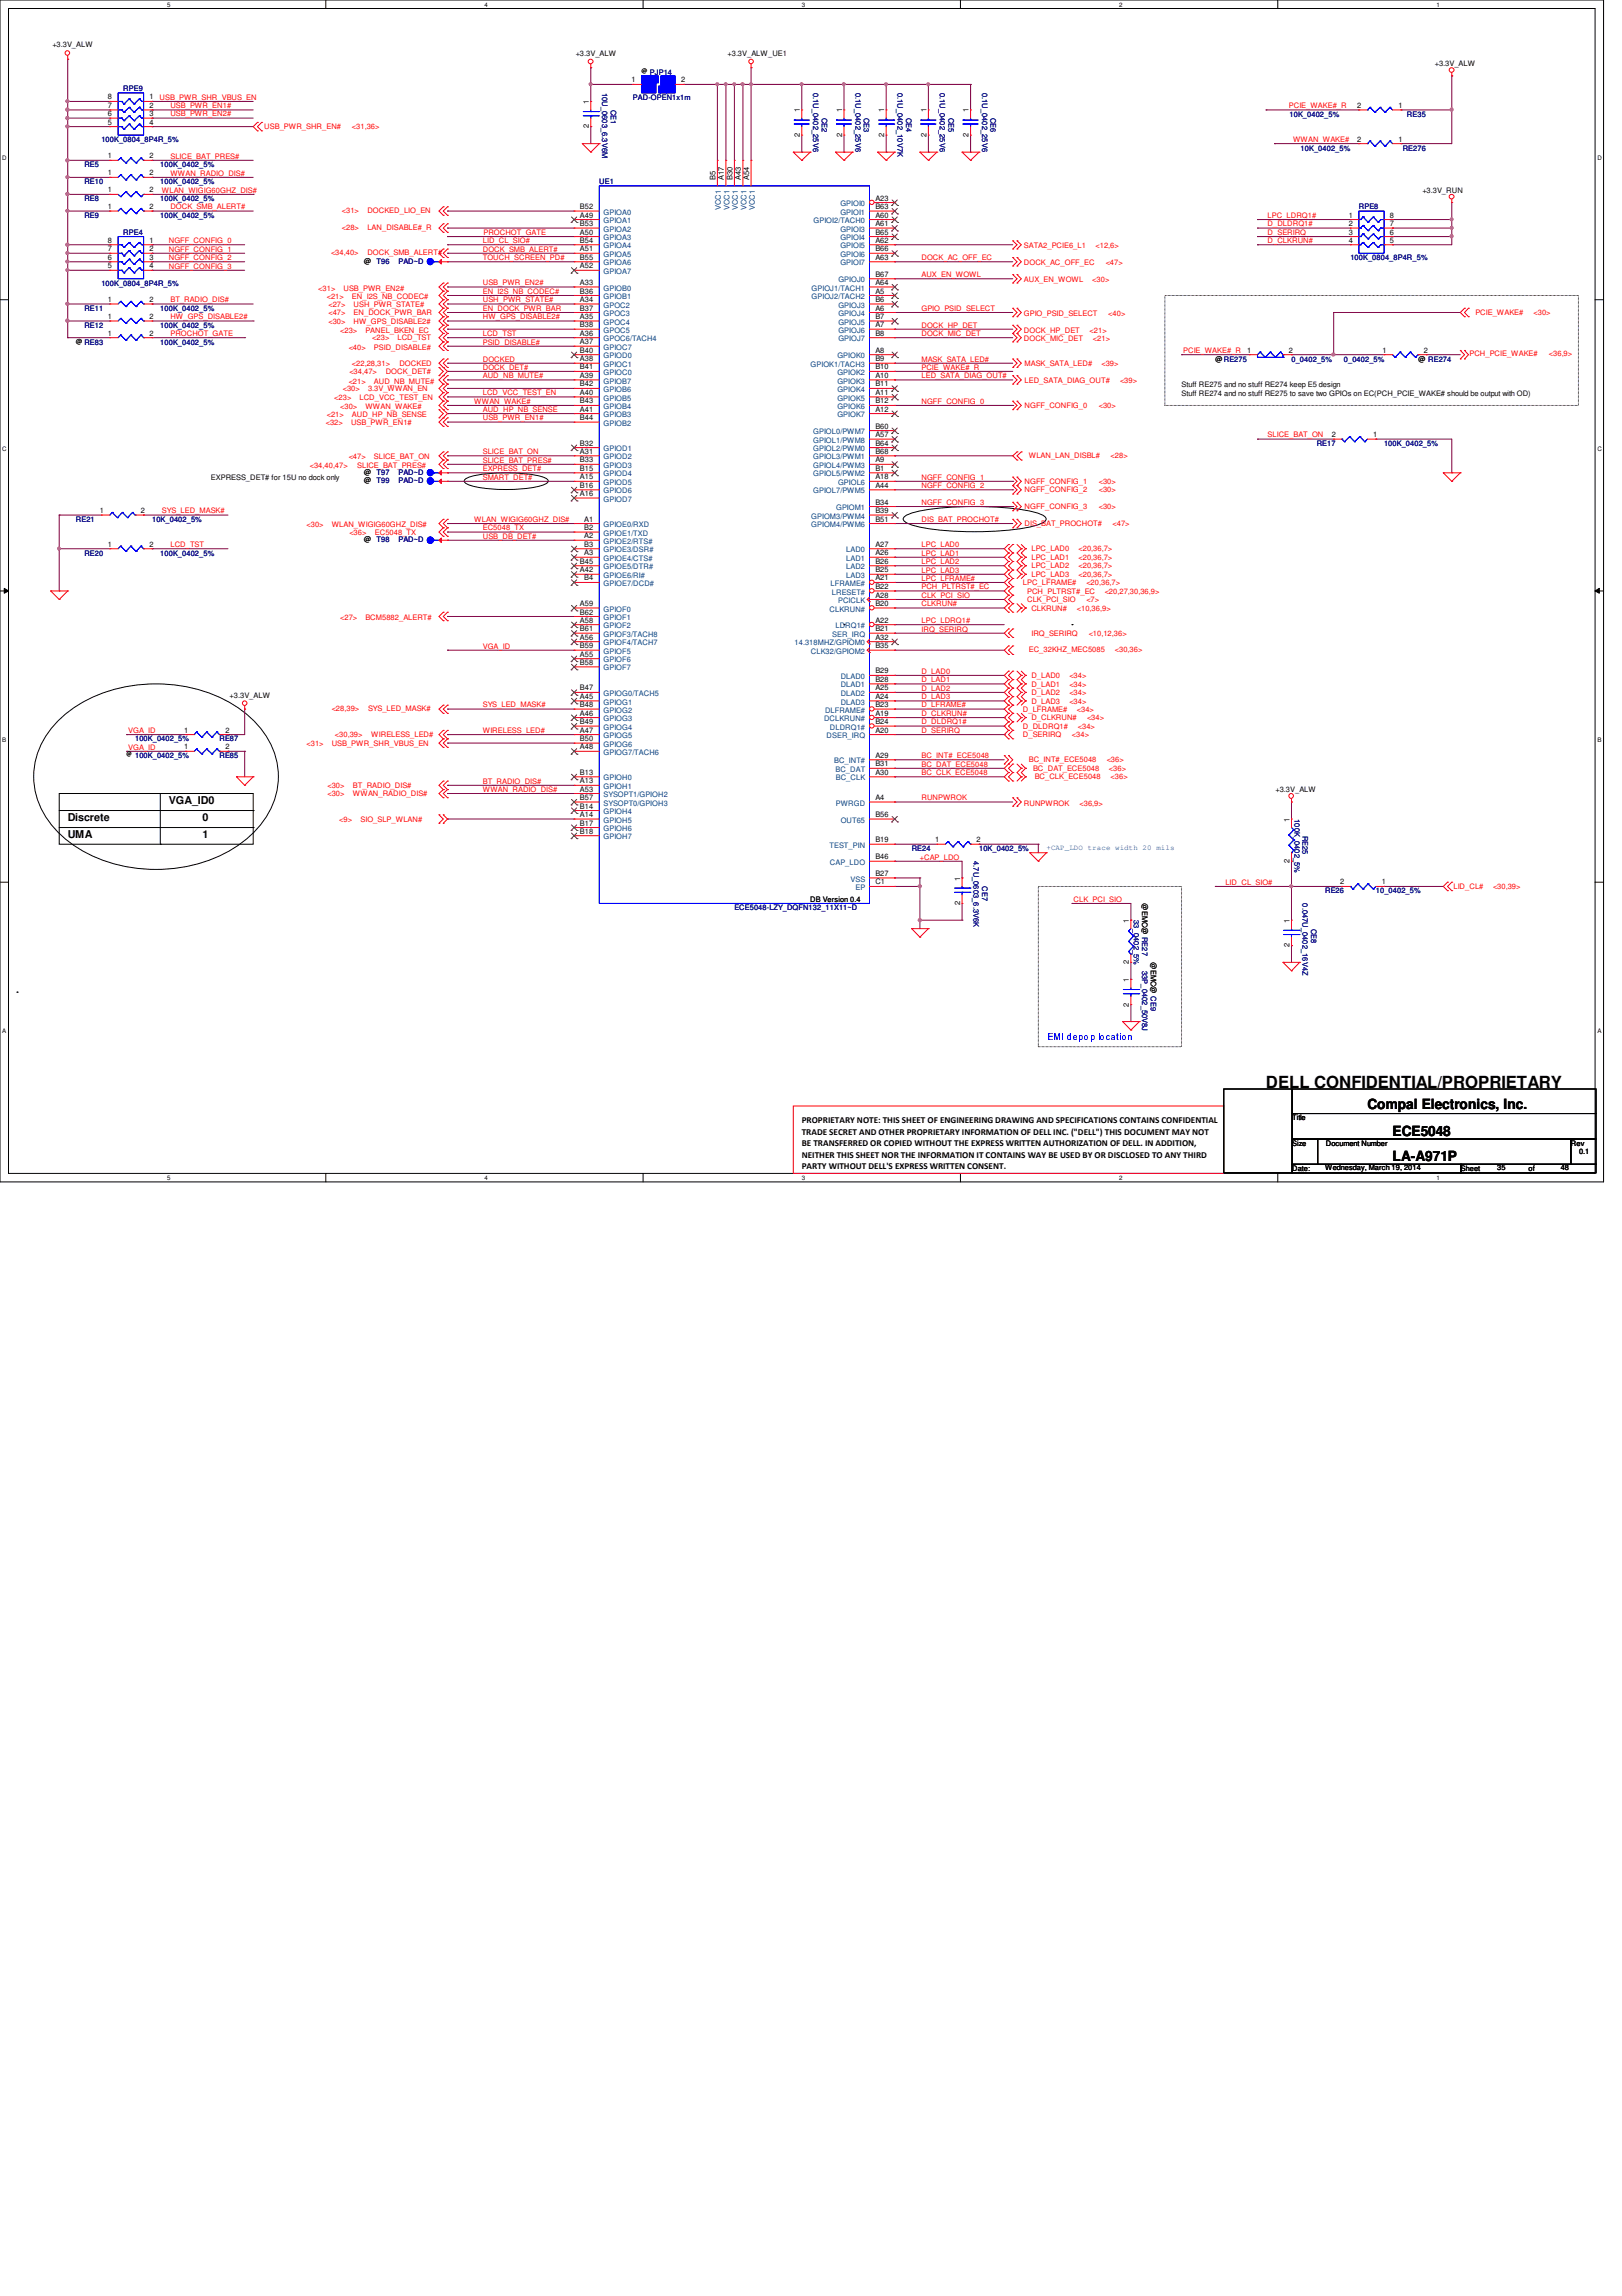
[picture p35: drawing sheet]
<svg xmlns="http://www.w3.org/2000/svg" width="210mm" height="297mm" viewBox="0 0 210 297" stroke-linecap="round" stroke-linejoin="round" font-family="sans-serif">
<defs><g id="words">
<text font-size="2.2" x="163.8" y="140.8">DELL CONFIDENTIAL/PROPRIETARY</text>
<g font-size="1.8">
<text x="177" y="143.5">Compal Electronics, Inc.</text>
<text x="180.2" y="147">ECE5048</text>
<text x="180.2" y="150.2">LA-A971P</text>
</g>
<g font-size="1.4">
<text x="8.8" y="106.2">Discrete</text>
<text x="21.8" y="104">VGA_ID0</text>
<text x="26.2" y="106.2">0</text>
<text x="8.8" y="108.4">UMA</text>
<text x="26.2" y="108.4">1</text>
</g>
<text font-size="1.2" fill="#00f" x="135.5" y="134.6">EMI depop location</text>
<g font-size="1.2">
<text x="103.8" y="145.3">PROPRIETARY NOTE: THIS SHEET OF ENGINEERING DRAWING AND SPECIFICATIONS CONTAINS CONFIDENTIAL</text>
<text x="103.8" y="146.8">TRADE SECRET AND OTHER PROPRIETARY INFORMATION OF DELL INC. (&quot;DELL&quot;) THIS DOCUMENT MAY NOT</text>
<text x="103.8" y="148.3">BE TRANSFERRED OR COPIED WITHOUT THE EXPRESS WRITTEN AUTHORIZATION OF DELL. IN ADDITION,</text>
<text x="103.8" y="149.8">NEITHER THIS SHEET NOR THE INFORMATION IT CONTAINS WAY BE USED BY OR DISCLOSED TO ANY THIRD</text>
<text x="103.8" y="151.3">PARTY WITHOUT DELL'S EXPRESS WRITTEN CONSENT.</text>
</g>
<g font-size="1">
<text x="6.8" y="6.1">+3.3V_ALW</text>
<text x="74.5" y="7.2">+3.3V_ALW</text>
<text x="81.7" y="10.7">1</text>
<text x="88.1" y="10.7">2</text>
<text x="94.1" y="7.2">+3.3V_ALW_UE1</text>
<text x="185.7" y="8.6">+3.3V_ALW</text>
<text x="14" y="16.1">5</text>
<text x="14" y="15">6</text>
<text x="14" y="14">7</text>
<text x="14" y="12.9">8</text>
<text x="19.3" y="12.9">1</text>
<text x="19.3" y="14">2</text>
<text x="19.3" y="15">3</text>
<text x="19.3" y="16.1">4</text>
<text x="76.2" y="16.6" transform="rotate(-90 76.2 16.6)">2</text>
<text x="76.2" y="13.5" transform="rotate(-90 76.2 13.5)">1</text>
<text x="103.5" y="17.7" transform="rotate(-90 103.5 17.7)">2</text>
<text x="103.5" y="14.5" transform="rotate(-90 103.5 14.5)">1</text>
<text x="109" y="17.7" transform="rotate(-90 109 17.7)">2</text>
<text x="109" y="14.5" transform="rotate(-90 109 14.5)">1</text>
<text x="114.4" y="17.7" transform="rotate(-90 114.4 17.7)">2</text>
<text x="114.4" y="14.5" transform="rotate(-90 114.4 14.5)">1</text>
<text x="119.9" y="17.7" transform="rotate(-90 119.9 17.7)">2</text>
<text x="119.9" y="14.5" transform="rotate(-90 119.9 14.5)">1</text>
<text x="125.3" y="17.7" transform="rotate(-90 125.3 17.7)">2</text>
<text x="125.3" y="14.5" transform="rotate(-90 125.3 14.5)">1</text>
<text x="175.6" y="14">2</text>
<text x="181" y="14">1</text>
<text x="14" y="20.5">1</text>
<text x="14" y="22.7">1</text>
<text x="19.3" y="20.5">2</text>
<text x="19.3" y="22.7">2</text>
<text x="92.6" y="23.3" transform="rotate(-90 92.6 23.3)">B5</text>
<text x="93.7" y="23.3" transform="rotate(-90 93.7 23.3)">A17</text>
<text x="94.8" y="23.3" transform="rotate(-90 94.8 23.3)">B30</text>
<text x="95.9" y="23.3" transform="rotate(-90 95.9 23.3)">A43</text>
<text x="96.9" y="23.3" transform="rotate(-90 96.9 23.3)">A54</text>
<text x="175.6" y="18.3">2</text>
<text x="181" y="18.3">1</text>
<text x="14" y="27.1">1</text>
<text x="14" y="24.9">1</text>
<text x="19.3" y="27.1">2</text>
<text x="19.3" y="24.9">2</text>
<text x="75.1" y="27.1">B52</text>
<text x="75.1" y="28.2">A49</text>
<text x="75.1" y="29.3">B53</text>
<text x="113.3" y="26">A23</text>
<text x="113.3" y="27.1">B63</text>
<text x="113.3" y="28.2">A60</text>
<text x="113.3" y="29.3">A61</text>
<text x="174.5" y="28.2">1</text>
<text x="174.5" y="29.3">2</text>
<text x="179.9" y="29.3">7</text>
<text x="179.9" y="28.2">8</text>
<text x="184.1" y="24.9">+3.3V_RUN</text>
<text x="14" y="34.7">5</text>
<text x="14" y="33.6">6</text>
<text x="14" y="32.5">7</text>
<text x="14" y="31.4">8</text>
<text x="19.3" y="31.4">1</text>
<text x="19.3" y="32.5">2</text>
<text x="19.3" y="33.6">3</text>
<text x="19.3" y="34.7">4</text>
<text x="47.1" y="34.1">@ T96</text>
<text x="75.1" y="30.4">A50</text>
<text x="75.1" y="31.4">B54</text>
<text x="75.1" y="32.5">A51</text>
<text x="75.1" y="33.6">B55</text>
<text x="75.1" y="34.7">A52</text>
<text x="113.3" y="30.4">B65</text>
<text x="113.3" y="31.4">A62</text>
<text x="113.3" y="32.5">B66</text>
<text x="113.3" y="33.6">A63</text>
<text x="113.3" y="35.8">B67</text>
<text x="174.5" y="30.4">3</text>
<text x="174.5" y="31.4">4</text>
<text x="179.9" y="31.4">5</text>
<text x="179.9" y="30.4">6</text>
<text x="14" y="39.1">1</text>
<text x="14" y="41.3">1</text>
<text x="19.3" y="39.1">2</text>
<text x="19.3" y="41.3">2</text>
<text x="75.1" y="36.9">A33</text>
<text x="75.1" y="38">B36</text>
<text x="75.1" y="39.1">A34</text>
<text x="75.1" y="40.2">B37</text>
<text x="75.1" y="41.3">A35</text>
<text x="113.3" y="36.9">A64</text>
<text x="113.3" y="38">A5</text>
<text x="113.3" y="39.1">B6</text>
<text x="113.3" y="40.2">A6</text>
<text x="113.3" y="41.3">B7</text>
<text x="14" y="43.4">1</text>
<text x="19.3" y="43.4">2</text>
<text x="75.1" y="42.3">B38</text>
<text x="75.1" y="43.4">A36</text>
<text x="75.1" y="44.5">A37</text>
<text x="75.1" y="45.6">B40</text>
<text x="75.1" y="46.7">A38</text>
<text x="75.1" y="47.8">B41</text>
<text x="113.3" y="45.6">A8</text>
<text x="113.3" y="46.7">B9</text>
<text x="113.3" y="47.8">B10</text>
<text x="113.3" y="42.3">A7</text>
<text x="113.3" y="43.4">B8</text>
<text x="157.3" y="46.8">@RE275</text>
<text x="161.4" y="45.6">1</text>
<text x="166.8" y="45.6">2</text>
<text x="178.9" y="45.6">1</text>
<text x="183.5" y="46.8">@ RE274</text>
<text x="184.3" y="45.6">2</text>
<text x="75.1" y="48.9">A39</text>
<text x="75.1" y="50">B42</text>
<text x="75.1" y="51.1">A40</text>
<text x="75.1" y="52.2">B43</text>
<text x="75.1" y="53.3">A41</text>
<text x="113.3" y="48.9">A10</text>
<text x="113.3" y="50">B11</text>
<text x="113.3" y="51.1">A11</text>
<text x="113.3" y="52.2">B12</text>
<text x="113.3" y="53.3">A12</text>
<text x="152.9" y="50">Stuff RE275 and no stuff RE274 keep E5 design</text>
<text x="152.9" y="51.2">Stuff RE274 and no stuff RE275 to save two GPIOs on EC(PCH_PCIE_WAKE# should be output with OD)</text>
<text x="75.1" y="57.7">B32</text>
<text x="75.1" y="58.7">A31</text>
<text x="75.1" y="59.8">B33</text>
<text x="75.1" y="54.4">B44</text>
<text x="113.3" y="55.5">B60</text>
<text x="113.3" y="56.6">A57</text>
<text x="113.3" y="57.7">B64</text>
<text x="113.3" y="58.7">B68</text>
<text x="113.3" y="59.8">A9</text>
<text x="172.3" y="56.6">2</text>
<text x="177.7" y="56.6">1</text>
<text x="27.3" y="62.1">EXPRESS_DET# for 15U no dock only</text>
<text x="47.1" y="61.4">@ T97</text>
<text x="47.1" y="62.5">@ T99</text>
<text x="75.1" y="60.9">B15</text>
<text x="75.1" y="62">A15</text>
<text x="75.1" y="63.1">B16</text>
<text x="75.1" y="64.2">A16</text>
<text x="113.3" y="65.3">B34</text>
<text x="113.3" y="60.9">B1</text>
<text x="113.3" y="62">A18</text>
<text x="113.3" y="63.1">A44</text>
<text x="12.9" y="66.4">1</text>
<text x="14" y="70.7">1</text>
<text x="18.2" y="66.4">2</text>
<text x="19.3" y="70.7">2</text>
<text x="47.1" y="70.1">@ T98</text>
<text x="75.6" y="67.5">A1</text>
<text x="75.6" y="68.6">B2</text>
<text x="75.6" y="69.6">A2</text>
<text x="75.6" y="70.7">B3</text>
<text x="75.6" y="71.8">A3</text>
<text x="113.3" y="70.7">A27</text>
<text x="113.3" y="71.8">A26</text>
<text x="113.3" y="67.5">B51</text>
<text x="113.3" y="66.4">B39</text>
<text x="75.1" y="72.9">B45</text>
<text x="75.1" y="74">A42</text>
<text x="75.6" y="75.1">B4</text>
<text x="113.3" y="72.9">B26</text>
<text x="113.3" y="74">B25</text>
<text x="113.3" y="75.1">A21</text>
<text x="113.3" y="76.2">B22</text>
<text x="113.3" y="77.3">A28</text>
<text x="75.1" y="83.9">B59</text>
<text x="75.1" y="82.8">A56</text>
<text x="75.1" y="81.7">B61</text>
<text x="75.1" y="80.6">A58</text>
<text x="75.1" y="79.5">B62</text>
<text x="75.1" y="78.4">A59</text>
<text x="113.3" y="78.4">B20</text>
<text x="113.3" y="80.6">A22</text>
<text x="113.3" y="81.7">B21</text>
<text x="113.3" y="82.8">A32</text>
<text x="113.3" y="83.9">B35</text>
<text x="75.1" y="86">B58</text>
<text x="75.1" y="85">A55</text>
<text x="75.1" y="89.3">B47</text>
<text x="113.3" y="87.1">B29</text>
<text x="113.3" y="88.2">B28</text>
<text x="113.3" y="89.3">A25</text>
<text x="23.8" y="94.8">1</text>
<text x="29.2" y="94.8">2</text>
<text x="29.7" y="90.3">+3.3V_ALW</text>
<text x="75.1" y="90.4">A45</text>
<text x="75.1" y="91.5">B48</text>
<text x="75.1" y="92.6">A46</text>
<text x="75.1" y="93.7">B49</text>
<text x="75.1" y="94.8">A47</text>
<text x="75.1" y="95.9">B50</text>
<text x="113.3" y="90.4">A24</text>
<text x="113.3" y="91.5">B23</text>
<text x="113.3" y="92.6">A19</text>
<text x="113.3" y="93.7">B24</text>
<text x="113.3" y="94.8">A20</text>
<text x="23.8" y="96.9">1</text>
<text x="29.2" y="96.9">2</text>
<text x="75.1" y="100.2">B13</text>
<text x="75.1" y="101.3">A13</text>
<text x="75.1" y="96.9">A48</text>
<text x="113.3" y="98">A29</text>
<text x="113.3" y="99.1">B31</text>
<text x="113.3" y="100.2">A30</text>
<text x="75.1" y="102.4">A53</text>
<text x="75.1" y="103.5">B57</text>
<text x="75.1" y="104.6">B14</text>
<text x="75.1" y="105.7">A14</text>
<text x="75.1" y="106.8">B17</text>
<text x="75.1" y="107.9">B18</text>
<text x="113.3" y="103.5">A4</text>
<text x="113.3" y="105.7">B56</text>
<text x="165.1" y="102.5">+3.3V_ALW</text>
<text x="166.9" y="106.3" transform="rotate(-90 166.9 106.3)">1</text>
<text x="113.3" y="111.2">B46</text>
<text x="113.3" y="109">B19</text>
<text x="113.3" y="113.3">B27</text>
<text x="121" y="109">1</text>
<text x="124.2" y="113.9" transform="rotate(-90 124.2 113.9)">1</text>
<text x="126.4" y="109">2</text>
<text x="166.9" y="111.6" transform="rotate(-90 166.9 111.6)">2</text>
<text x="104.9" y="116.7">DB Version 0.4</text>
<text x="113.3" y="114.4">C1</text>
<text x="124.2" y="117.1" transform="rotate(-90 124.2 117.1)">2</text>
<text x="146.1" y="119.4" transform="rotate(-90 146.1 119.4)">1</text>
<text x="147.8" y="116.9" transform="rotate(90 147.8 116.9)">@EMC@ RE27</text>
<text x="166.9" y="119.4" transform="rotate(-90 166.9 119.4)">1</text>
<text x="173.4" y="114.4">2</text>
<text x="178.8" y="114.4">1</text>
<text x="146.1" y="124.8" transform="rotate(-90 146.1 124.8)">2</text>
<text x="148.9" y="124.5" transform="rotate(90 148.9 124.5)">@EMC@ CE9</text>
<text x="166.9" y="122.6" transform="rotate(-90 166.9 122.6)">2</text>
<text x="146.1" y="130.2" transform="rotate(-90 146.1 130.2)">2</text>
<text x="146.1" y="127" transform="rotate(-90 146.1 127)">1</text>
<text x="167.2" y="144.9">Title</text>
<text x="167.2" y="148.3">Size</text>
<text x="171.6" y="148.3">Document Number</text>
<text x="203.3" y="148.3">Rev</text>
<text x="204.3" y="149.3">0.1</text>
<text x="167.2" y="151.5">Date:</text>
<text x="171.5" y="151.4">Wednesday, March 19, 2014</text>
<text x="189.1" y="151.5">Sheet</text>
<text x="193.8" y="151.4">35</text>
<text x="197.8" y="151.5">of</text>
<text x="202" y="151.4">48</text>
</g>
<g font-size="1" fill="#000080">
<text x="16" y="11.8">RPE9</text>
<text x="84.1" y="9.7">PJP14</text>
<text x="77.9" y="12" transform="rotate(90 77.9 12)">10U_0603_6.3V6M</text>
<text x="79" y="14.2" transform="rotate(90 79 14.2)">CE1</text>
<text x="81.9" y="12.9">PAD-OPEN1x1m</text>
<text x="105.2" y="12" transform="rotate(90 105.2 12)">0.1U_0402_25V6</text>
<text x="106.3" y="15.3" transform="rotate(90 106.3 15.3)">CE2</text>
<text x="110.7" y="12" transform="rotate(90 110.7 12)">0.1U_0402_25V6</text>
<text x="111.8" y="15.3" transform="rotate(90 111.8 15.3)">CE3</text>
<text x="116.2" y="12" transform="rotate(90 116.2 12)">0.1U_0402_10V7K</text>
<text x="117.3" y="15.3" transform="rotate(90 117.3 15.3)">CE4</text>
<text x="121.6" y="12" transform="rotate(90 121.6 12)">0.1U_0402_25V6</text>
<text x="122.7" y="15.3" transform="rotate(90 122.7 15.3)">CE5</text>
<text x="127.1" y="12" transform="rotate(90 127.1 12)">0.1U_0402_25V6</text>
<text x="128.2" y="15.3" transform="rotate(90 128.2 15.3)">CE6</text>
<text x="166.9" y="15.1">10K_0402_5%</text>
<text x="182.1" y="15.1">RE35</text>
<text x="10.9" y="21.6">RE5</text>
<text x="10.9" y="23.8">RE10</text>
<text x="13.1" y="18.4">100K_0804_8P4R_5%</text>
<text x="20.7" y="21.6">100K_0402_5%</text>
<text x="20.7" y="23.8">100K_0402_5%</text>
<text x="77.6" y="23.8">UE1</text>
<text x="168.3" y="19.5">10K_0402_5%</text>
<text x="181.5" y="19.5">RE276</text>
<text x="10.9" y="28.2">RE9</text>
<text x="10.9" y="26">RE8</text>
<text x="20.7" y="28.2">100K_0402_5%</text>
<text x="20.7" y="26">100K_0402_5%</text>
<text x="175.9" y="27.1">RPE8</text>
<text x="16" y="30.4">RPE4</text>
<text x="51.6" y="34.1">PAD~D</text>
<text x="174.8" y="33.7">100K_0804_8P4R_5%</text>
<text x="10.9" y="40.2">RE11</text>
<text x="13.1" y="37">100K_0804_8P4R_5%</text>
<text x="20.7" y="40.2">100K_0402_5%</text>
<text x="10.9" y="44.6">RE83</text>
<text x="10.9" y="42.4">RE12</text>
<text x="20.7" y="44.6">100K_0402_5%</text>
<text x="20.7" y="42.4">100K_0402_5%</text>
<text x="167.1" y="46.8">0_0402_5%</text>
<text x="173.9" y="46.8">0_0402_5%</text>
<text x="170.4" y="57.7">RE17</text>
<text x="179.1" y="57.7">100K_0402_5%</text>
<text x="51.6" y="61.4">PAD~D</text>
<text x="51.6" y="62.5">PAD~D</text>
<text x="9.8" y="67.5">RE21</text>
<text x="10.9" y="71.9">RE20</text>
<text x="19.7" y="67.5">10K_0402_5%</text>
<text x="20.7" y="71.9">100K_0402_5%</text>
<text x="51.6" y="70.1">PAD~D</text>
<text x="17.5" y="95.9">100K_0402_5%</text>
<text x="28.4" y="95.9">RE87</text>
<text x="17.5" y="98.1">100K_0402_5%</text>
<text x="28.4" y="98.1">RE85</text>
<text x="167.5" y="106" transform="rotate(90 167.5 106)">100K_0402_5%</text>
<text x="118" y="110.1">RE24</text>
<text x="126" y="111.4" transform="rotate(90 126 111.4)">4.7U_0603_6.3V6K</text>
<text x="126.7" y="110.1">10K_0402_5%</text>
<text x="168.6" y="108.1" transform="rotate(90 168.6 108.1)">RE25</text>
<text x="95" y="117.8">ECE5048-LZY_DQFN132_11X11~D</text>
<text x="127.1" y="114.7" transform="rotate(90 127.1 114.7)">CE7</text>
<text x="146.7" y="119" transform="rotate(90 146.7 119)">33_0402_5%</text>
<text x="168.6" y="116.9" transform="rotate(90 168.6 116.9)">0.047U_0402_16V4Z</text>
<text x="171.5" y="115.6">RE26</text>
<text x="178.1" y="115.6">10_0402_5%</text>
<text x="147.8" y="125.6" transform="rotate(90 147.8 125.6)">33P_0402_50V8J</text>
<text x="169.7" y="120.1" transform="rotate(90 169.7 120.1)">CE8</text>
</g>
<g font-size="1" fill="#f00">
<text x="20.7" y="12.9">USB_PWR_SHR_VBUS_EN</text>
<text x="22.1" y="14">USB_PWR_EN1#</text>
<text x="22.1" y="15.1">USB_PWR_EN2#</text>
<text x="34.2" y="16.6">USB_PWR_SHR_EN#</text>
<text x="45.6" y="16.6">&lt;31,36&gt;</text>
<text x="166.8" y="14">PCIE_WAKE#_R</text>
<text x="22.1" y="20.5">SLICE_BAT_PRES#</text>
<text x="22.1" y="22.7">WWAN_RADIO_DIS#</text>
<text x="167.3" y="18.4">WWAN_WAKE#</text>
<text x="21" y="24.9">WLAN_WIGIG60GHZ_DIS#</text>
<text x="22.1" y="27.1">DOCK_SMB_ALERT#</text>
<text x="44.2" y="27.6">&lt;31&gt;</text>
<text x="44.2" y="29.7">&lt;28&gt;</text>
<text x="47.5" y="27.6">DOCKED_LIO_EN</text>
<text x="47.5" y="29.7">LAN_DISABLE#_R</text>
<text x="164" y="29.3">D_DLDRQ1#</text>
<text x="164" y="28.2">LPC_LDRQ1#</text>
<text x="21.8" y="31.5">NGFF_CONFIG_0</text>
<text x="21.8" y="32.6">NGFF_CONFIG_1</text>
<text x="21.8" y="33.7">NGFF_CONFIG_2</text>
<text x="21.8" y="34.8">NGFF_CONFIG_3</text>
<text x="42.8" y="33">&lt;34,40&gt;</text>
<text x="47.5" y="33">DOCK_SMB_ALERT#</text>
<text x="62.5" y="32.6">DOCK_SMB_ALERT#</text>
<text x="62.5" y="31.5">LID_CL_SIO#</text>
<text x="62.5" y="33.7">TOUCH_SCREEN_PD#</text>
<text x="62.6" y="30.4">PROCHOT_GATE</text>
<text x="119.3" y="35.9">AUX_EN_WOWL</text>
<text x="119.3" y="33.7">DOCK_AC_OFF_EC</text>
<text x="132.5" y="34.3">DOCK_AC_OFF_EC</text>
<text x="132.5" y="32.1">SATA2_PCIE6_L1</text>
<text x="141.8" y="32.1">&lt;12,6&gt;</text>
<text x="143.1" y="34.3">&lt;47&gt;</text>
<text x="164" y="30.4">D_SERIRQ</text>
<text x="164" y="31.5">D_CLKRUN#</text>
<text x="22.1" y="39.1">BT_RADIO_DIS#</text>
<text x="22.1" y="41.3">HW_GPS_DISABLE2#</text>
<text x="41.2" y="37.6">&lt;31&gt;</text>
<text x="42.3" y="38.7">&lt;21&gt;</text>
<text x="42.5" y="39.7">&lt;27&gt;</text>
<text x="42.5" y="40.8">&lt;47&gt;</text>
<text x="42.5" y="41.9">&lt;30&gt;</text>
<text x="44.4" y="37.6">USB_PWR_EN2#</text>
<text x="45.6" y="38.7">EN_I2S_NB_CODEC#</text>
<text x="45.8" y="39.7">USH_PWR_STATE#</text>
<text x="45.8" y="40.8">EN_DOCK_PWR_BAR</text>
<text x="45.8" y="41.9">HW_GPS_DISABLE2#</text>
<text x="62.5" y="40.2">EN_DOCK_PWR_BAR</text>
<text x="62.5" y="38">EN_I2S_NB_CODEC#</text>
<text x="62.5" y="36.9">USB_PWR_EN2#</text>
<text x="62.5" y="39.1">USH_PWR_STATE#</text>
<text x="62.5" y="41.3">HW_GPS_DISABLE2#</text>
<text x="119.3" y="40.2">GPIO_PSID_SELECT</text>
<text x="132.5" y="36.5">AUX_EN_WOWL</text>
<text x="132.5" y="40.9">GPIO_PSID_SELECT</text>
<text x="141.4" y="36.5">&lt;30&gt;</text>
<text x="143.4" y="40.9">&lt;40&gt;</text>
<text x="190.9" y="40.8">PCIE_WAKE#</text>
<text x="198.5" y="40.8">&lt;30&gt;</text>
<text x="22.1" y="43.5">PROCHOT_GATE</text>
<text x="44" y="43.1">&lt;23&gt;</text>
<text x="45.1" y="45.3">&lt;40&gt;</text>
<text x="45.6" y="47.4">&lt;22,28,31&gt;</text>
<text x="47.3" y="43.1">PANEL_BKEN_EC</text>
<text x="48.2" y="44">&lt;23&gt;</text>
<text x="48.4" y="45.3">PSID_DISABLE#</text>
<text x="51.4" y="44">LCD_TST</text>
<text x="51.7" y="47.4">DOCKED</text>
<text x="62.5" y="46.8">DOCKED</text>
<text x="62.5" y="47.8">DOCK_DET#</text>
<text x="62.5" y="43.5">LCD_TST</text>
<text x="62.5" y="44.6">PSID_DISABLE#</text>
<text x="119.3" y="42.4">DOCK_HP_DET</text>
<text x="119.3" y="43.5">DOCK_MIC_DET</text>
<text x="119.3" y="46.8">MASK_SATA_LED#</text>
<text x="119.3" y="47.8">PCIE_WAKE#_R</text>
<text x="132.5" y="43.1">DOCK_HP_DET</text>
<text x="132.5" y="44.2">DOCK_MIC_DET</text>
<text x="132.6" y="47.3">MASK_SATA_LED#</text>
<text x="141" y="43.1">&lt;21&gt;</text>
<text x="141.4" y="44.2">&lt;21&gt;</text>
<text x="142.5" y="47.3">&lt;39&gt;</text>
<text x="153.1" y="45.7">PCIE_WAKE#_R</text>
<text x="190.2" y="46.1">PCH_PCIE_WAKE#</text>
<text x="200.4" y="46.1">&lt;36,9&gt;</text>
<text x="42.3" y="53.9">&lt;21&gt;</text>
<text x="43.3" y="51.7">&lt;23&gt;</text>
<text x="44" y="52.9">&lt;30&gt;</text>
<text x="44.4" y="50.6">&lt;30&gt;</text>
<text x="45.1" y="49.6">&lt;21&gt;</text>
<text x="45.2" y="48.4">&lt;34,47&gt;</text>
<text x="45.6" y="53.9">AUD_HP_NB_SENSE</text>
<text x="46.5" y="51.7">LCD_VCC_TEST_EN</text>
<text x="47.3" y="52.9">WWAN_WAKE#</text>
<text x="47.6" y="50.6">3.3V_WWAN_EN</text>
<text x="48.4" y="49.6">AUD_NB_MUTE#</text>
<text x="49.9" y="48.4">DOCK_DET#</text>
<text x="61.4" y="52.2">WWAN_WAKE#</text>
<text x="62.5" y="53.3">AUD_HP_NB_SENSE</text>
<text x="62.5" y="48.9">AUD_NB_MUTE#</text>
<text x="62.5" y="51.1">LCD_VCC_TEST_EN</text>
<text x="119.3" y="48.9">LED_SATA_DIAG_OUT#</text>
<text x="119.3" y="52.2">NGFF_CONFIG_0</text>
<text x="132.6" y="49.5">LED_SATA_DIAG_OUT#</text>
<text x="132.6" y="52.8">NGFF_CONFIG_0</text>
<text x="142.2" y="52.8">&lt;30&gt;</text>
<text x="144.9" y="49.5">&lt;39&gt;</text>
<text x="42.2" y="54.9">&lt;32&gt;</text>
<text x="45.1" y="59.4">&lt;47&gt;</text>
<text x="45.4" y="54.9">USB_PWR_EN1#</text>
<text x="48.4" y="59.4">SLICE_BAT_ON</text>
<text x="62.5" y="54.4">USB_PWR_EN1#</text>
<text x="62.5" y="58.8">SLICE_BAT_ON</text>
<text x="62.5" y="59.9">SLICE_BAT_PRES#</text>
<text x="133.1" y="59.2">WLAN_LAN_DISBL#</text>
<text x="143.7" y="59.2">&lt;28&gt;</text>
<text x="164" y="56.6">SLICE_BAT_ON</text>
<text x="40.1" y="60.5">&lt;34,40,47&gt;</text>
<text x="46.2" y="60.5">SLICE_BAT_PRES#</text>
<text x="62.5" y="61">EXPRESS_DET#</text>
<text x="62.5" y="62.1">SMART_DET#</text>
<text x="119.3" y="62.1">NGFF_CONFIG_1</text>
<text x="119.3" y="63.2">NGFF_CONFIG_2</text>
<text x="119.3" y="65.3">NGFF_CONFIG_3</text>
<text x="132.6" y="62.6">NGFF_CONFIG_1</text>
<text x="132.6" y="63.7">NGFF_CONFIG_2</text>
<text x="132.6" y="65.9">NGFF_CONFIG_3</text>
<text x="142.2" y="62.6">&lt;30&gt;</text>
<text x="142.2" y="63.7">&lt;30&gt;</text>
<text x="142.2" y="65.9">&lt;30&gt;</text>
<text x="21" y="66.4">SYS_LED_MASK#</text>
<text x="22.1" y="70.8">LCD_TST</text>
<text x="39.7" y="68.2">&lt;30&gt;</text>
<text x="42.9" y="68.2">WLAN_WIGIG60GHZ_DIS#</text>
<text x="45.2" y="69.2">&lt;36&gt;</text>
<text x="48.5" y="69.2">EC5048_TX</text>
<text x="61.4" y="67.5">WLAN_WIGIG60GHZ_DIS#</text>
<text x="62.5" y="68.6">EC5048_TX</text>
<text x="62.5" y="69.7">USB_DB_DET#</text>
<text x="119.3" y="70.8">LPC_LAD0</text>
<text x="119.3" y="71.9">LPC_LAD1</text>
<text x="119.3" y="67.5">DIS_BAT_PROCHOT#</text>
<text x="132.6" y="68.1">DIS_BAT_PROCHOT#</text>
<text x="133.5" y="71.3">LPC_LAD0</text>
<text x="139.6" y="71.3">&lt;20,36,7&gt;</text>
<text x="144" y="68.1">&lt;47&gt;</text>
<text x="119.3" y="77.3">CLK_PCI_SIO</text>
<text x="119.3" y="73">LPC_LAD2</text>
<text x="119.3" y="74.1">LPC_LAD3</text>
<text x="119.3" y="75.1">LPC_LFRAME#</text>
<text x="119.3" y="76.2">PCH_PLTRST#_EC</text>
<text x="132.4" y="75.7">LPC_LFRAME#</text>
<text x="132.9" y="77.9">CLK_PCI_SIO</text>
<text x="132.9" y="76.8">PCH_PLTRST#_EC</text>
<text x="133.5" y="72.4">LPC_LAD1</text>
<text x="133.5" y="73.5">LPC_LAD2</text>
<text x="133.5" y="74.6">LPC_LAD3</text>
<text x="139.6" y="72.4">&lt;20,36,7&gt;</text>
<text x="139.6" y="73.5">&lt;20,36,7&gt;</text>
<text x="139.6" y="74.6">&lt;20,36,7&gt;</text>
<text x="140.6" y="77.9">&lt;7&gt;</text>
<text x="140.6" y="75.7">&lt;20,36,7&gt;</text>
<text x="143" y="76.8">&lt;20,27,30,36,9&gt;</text>
<text x="44" y="80.2">&lt;27&gt;</text>
<text x="47.3" y="80.2">BCM5882_ALERT#</text>
<text x="62.5" y="83.9">VGA_ID</text>
<text x="119.3" y="78.4">CLKRUN#</text>
<text x="119.3" y="81.7">IRQ_SERIRQ</text>
<text x="119.3" y="80.6">LPC_LDRQ1#</text>
<text x="133.5" y="82.3">IRQ_SERIRQ</text>
<text x="133.5" y="79">CLKRUN#</text>
<text x="139.4" y="79">&lt;10,36,9&gt;</text>
<text x="140.9" y="82.3">&lt;10,12,36&gt;</text>
<text x="119.3" y="87.2">D_LAD0</text>
<text x="119.3" y="88.3">D_LAD1</text>
<text x="119.3" y="89.4">D_LAD2</text>
<text x="133.1" y="84.3">EC_32KHZ_MEC5085</text>
<text x="133.5" y="87.7">D_LAD0</text>
<text x="133.5" y="88.8">D_LAD1</text>
<text x="133.5" y="89.9">D_LAD2</text>
<text x="138.4" y="87.7">&lt;34&gt;</text>
<text x="138.4" y="88.8">&lt;34&gt;</text>
<text x="138.4" y="89.9">&lt;34&gt;</text>
<text x="144.3" y="84.3">&lt;30,36&gt;</text>
<text x="16.6" y="94.8">VGA_ID</text>
<text x="42.9" y="92">&lt;28,39&gt;</text>
<text x="43.3" y="95.4">&lt;30,39&gt;</text>
<text x="47.6" y="92">SYS_LED_MASK#</text>
<text x="48" y="95.4">WIRELESS_LED#</text>
<text x="62.5" y="91.5">SYS_LED_MASK#</text>
<text x="62.5" y="94.8">WIRELESS_LED#</text>
<text x="119.3" y="92.6">D_CLKRUN#</text>
<text x="119.3" y="93.7">D_DLDRQ1#</text>
<text x="119.3" y="94.8">D_SERIRQ</text>
<text x="119.3" y="90.5">D_LAD3</text>
<text x="119.3" y="91.5">D_LFRAME#</text>
<text x="132.4" y="92.1">D_LFRAME#</text>
<text x="132.4" y="94.3">D_DLDRQ1#</text>
<text x="132.4" y="95.4">D_SERIRQ</text>
<text x="133.5" y="91">D_LAD3</text>
<text x="133.5" y="93.2">D_CLKRUN#</text>
<text x="138.4" y="91">&lt;34&gt;</text>
<text x="138.7" y="95.4">&lt;34&gt;</text>
<text x="139.4" y="92.1">&lt;34&gt;</text>
<text x="139.5" y="94.3">&lt;34&gt;</text>
<text x="140.7" y="93.2">&lt;34&gt;</text>
<text x="16.6" y="97">VGA_ID</text>
<text x="39.7" y="96.6">&lt;31&gt;</text>
<text x="42.4" y="101.9">&lt;30&gt;</text>
<text x="42.9" y="96.6">USB_PWR_SHR_VBUS_EN</text>
<text x="45.7" y="101.9">BT_RADIO_DIS#</text>
<text x="62.5" y="101.4">BT_RADIO_DIS#</text>
<text x="119.3" y="100.3">BC_CLK_ECE5048</text>
<text x="119.3" y="99.2">BC_DAT_ECE5048</text>
<text x="119.3" y="98.1">BC_INT#_ECE5048</text>
<text x="133.1" y="98.6">BC_INT#_ECE5048</text>
<text x="133.7" y="99.7">BC_DAT_ECE5048</text>
<text x="133.9" y="100.8">BC_CLK_ECE5048</text>
<text x="143.2" y="98.6">&lt;36&gt;</text>
<text x="143.5" y="99.7">&lt;36&gt;</text>
<text x="143.7" y="100.8">&lt;36&gt;</text>
<text x="42.4" y="103">&lt;30&gt;</text>
<text x="43.9" y="106.3">&lt;9&gt;</text>
<text x="45.7" y="103">WWAN_RADIO_DIS#</text>
<text x="46.7" y="106.3">SIO_SLP_WLAN#</text>
<text x="62.5" y="102.4">WWAN_RADIO_DIS#</text>
<text x="119.3" y="103.5">RUNPWROK</text>
<text x="132.5" y="104.2">RUNPWROK</text>
<text x="139.7" y="104.2">&lt;36,9&gt;</text>
<text x="119" y="111.2">+CAP_LDO</text>
<text x="138.9" y="116.7">CLK_PCI_SIO</text>
<text x="158.6" y="114.5">LID_CL_SIO#</text>
<text x="188.1" y="115">LID_CL#</text>
<text x="193.2" y="115">&lt;30,39&gt;</text>
</g>
<g font-size="1" fill="#004080">
<text x="78.1" y="27.8">GPIOA0</text>
<text x="78.1" y="28.9">GPIOA1</text>
<text x="78.1" y="30">GPIOA2</text>
<text x="93.3" y="27.2" transform="rotate(-90 93.3 27.2)">VCC1</text>
<text x="94.4" y="27.2" transform="rotate(-90 94.4 27.2)">VCC1</text>
<text x="95.5" y="27.2" transform="rotate(-90 95.5 27.2)">VCC1</text>
<text x="96.6" y="27.2" transform="rotate(-90 96.6 27.2)">VCC1</text>
<text x="97.7" y="27.2" transform="rotate(-90 97.7 27.2)">VCC1</text>
<text x="105.3" y="28.9">GPIOI2/TACH0</text>
<text x="108.8" y="26.7">GPIOI0</text>
<text x="108.8" y="27.8">GPIOI1</text>
<text x="108.8" y="30">GPIOI3</text>
<text x="78.1" y="31.1">GPIOA3</text>
<text x="78.1" y="32.1">GPIOA4</text>
<text x="78.1" y="33.2">GPIOA5</text>
<text x="78.1" y="34.3">GPIOA6</text>
<text x="78.1" y="35.4">GPIOA7</text>
<text x="108.8" y="31.1">GPIOI4</text>
<text x="108.8" y="32.1">GPIOI5</text>
<text x="108.8" y="33.2">GPIOI6</text>
<text x="108.8" y="34.3">GPIOI7</text>
<text x="78.1" y="37.6">GPIOB0</text>
<text x="78.1" y="38.7">GPIOB1</text>
<text x="78.1" y="39.8">GPOC2</text>
<text x="78.1" y="40.9">GPOC3</text>
<text x="78.1" y="42">GPOC4</text>
<text x="105" y="37.6">GPIOJ1/TACH1</text>
<text x="105" y="38.7">GPIOJ2/TACH2</text>
<text x="108.5" y="36.5">GPIOJ0</text>
<text x="108.5" y="39.8">GPIOJ3</text>
<text x="108.5" y="40.9">GPIOJ4</text>
<text x="108.5" y="42">GPIOJ5</text>
<text x="78.1" y="43.1">GPOC5</text>
<text x="78.1" y="44.2">GPOC6/TACH4</text>
<text x="78.1" y="45.3">GPIOC7</text>
<text x="78.1" y="46.4">GPIOD0</text>
<text x="78.1" y="47.5">GPIOC1</text>
<text x="104.9" y="47.5">GPIOK1/TACH3</text>
<text x="108.4" y="46.4">GPIOK0</text>
<text x="108.5" y="43.1">GPIOJ6</text>
<text x="108.5" y="44.2">GPIOJ7</text>
<text x="78.1" y="48.5">GPIOC0</text>
<text x="78.1" y="49.6">GPIOB7</text>
<text x="78.1" y="50.7">GPIOB6</text>
<text x="78.1" y="51.8">GPIOB5</text>
<text x="78.1" y="52.9">GPIOB4</text>
<text x="78.1" y="54">GPIOB3</text>
<text x="108.4" y="48.5">GPIOK2</text>
<text x="108.4" y="49.6">GPIOK3</text>
<text x="108.4" y="50.7">GPIOK4</text>
<text x="108.4" y="51.8">GPIOK5</text>
<text x="108.4" y="52.9">GPIOK6</text>
<text x="108.4" y="54">GPIOK7</text>
<text x="78.1" y="58.4">GPIOD1</text>
<text x="78.1" y="59.4">GPIOD2</text>
<text x="78.1" y="55.1">GPIOB2</text>
<text x="105.2" y="56.2">GPIOL0/PWM7</text>
<text x="105.2" y="57.3">GPIOL1/PWM8</text>
<text x="105.2" y="58.4">GPIOL2/PWM0</text>
<text x="105.2" y="59.4">GPIOL3/PWM1</text>
<text x="78.1" y="60.5">GPIOD3</text>
<text x="78.1" y="61.6">GPIOD4</text>
<text x="78.1" y="62.7">GPIOD5</text>
<text x="78.1" y="63.8">GPIOD6</text>
<text x="78.1" y="64.9">GPIOD7</text>
<text x="105.2" y="60.5">GPIOL4/PWM3</text>
<text x="105.2" y="61.6">GPIOL5/PWM2</text>
<text x="105.2" y="63.8">GPIOL7/PWM5</text>
<text x="108.2" y="66">GPIOM1</text>
<text x="108.5" y="62.7">GPIOL6</text>
<text x="78.1" y="68.2">GPIOE0/RXD</text>
<text x="78.1" y="69.3">GPIOE1/TXD</text>
<text x="78.1" y="70.4">GPIOE2/RTS#</text>
<text x="78.1" y="71.5">GPIOE3/DSR#</text>
<text x="105" y="68.2">GPIOM4/PWM6</text>
<text x="105" y="67.1">GPIOM3/PWM4</text>
<text x="109.5" y="71.5">LAD0</text>
<text x="78.1" y="72.6">GPIOE4/CTS#</text>
<text x="78.1" y="73.7">GPIOE5/DTR#</text>
<text x="78.1" y="74.8">GPIOE6/RI#</text>
<text x="78.1" y="75.8">GPIOE7/DCD#</text>
<text x="107.5" y="75.8">LFRAME#</text>
<text x="107.7" y="76.9">LRESET#</text>
<text x="109.5" y="72.6">LAD1</text>
<text x="109.5" y="73.7">LAD2</text>
<text x="109.5" y="74.8">LAD3</text>
<text x="78.1" y="83.5">GPIOF4/TACH7</text>
<text x="78.1" y="82.4">GPIOF3/TACH8</text>
<text x="78.1" y="81.3">GPIOF2</text>
<text x="78.1" y="80.2">GPIOF1</text>
<text x="78.1" y="79.1">GPIOF0</text>
<text x="102.8" y="83.5">14.318MHZ/GPIOM0</text>
<text x="107.4" y="79.1">CLKRUN#</text>
<text x="107.7" y="82.4">SER_IRQ</text>
<text x="108.1" y="81.3">LDRQ1#</text>
<text x="108.5" y="78">PCICLK</text>
<text x="78.1" y="86.7">GPIOF7</text>
<text x="78.1" y="85.7">GPIOF6</text>
<text x="78.1" y="84.6">GPIOF5</text>
<text x="104.9" y="84.6">CLK32/GPIOM2</text>
<text x="108.8" y="87.8">DLAD0</text>
<text x="108.8" y="88.9">DLAD1</text>
<text x="78.1" y="90">GPIOG0/TACH5</text>
<text x="78.1" y="91.1">GPIOG1</text>
<text x="78.1" y="92.2">GPIOG2</text>
<text x="78.1" y="93.3">GPIOG3</text>
<text x="78.1" y="94.4">GPIOG4</text>
<text x="78.1" y="95.5">GPIOG5</text>
<text x="106.6" y="93.3">DCLKRUN#</text>
<text x="106.8" y="92.2">DLFRAME#</text>
<text x="107" y="95.5">DSER_IRQ</text>
<text x="107.4" y="94.4">DLDRQ1#</text>
<text x="108.8" y="90">DLAD2</text>
<text x="108.8" y="91.1">DLAD3</text>
<text x="78.1" y="101">GPIOH0</text>
<text x="78.1" y="96.6">GPIOG6</text>
<text x="78.1" y="97.7">GPIOG7/TACH6</text>
<text x="107.9" y="98.8">BC_INT#</text>
<text x="108.1" y="99.9">BC_DAT</text>
<text x="108.2" y="101">BC_CLK</text>
<text x="78.1" y="102.1">GPIOH1</text>
<text x="78.1" y="103.1">SYSOPT1/GPIOH2</text>
<text x="78.1" y="104.2">SYSOPT0/GPIOH3</text>
<text x="78.1" y="105.3">GPIOH4</text>
<text x="78.1" y="106.4">GPIOH5</text>
<text x="78.1" y="107.5">GPIOH6</text>
<text x="108.2" y="104.2">PWRGD</text>
<text x="108.8" y="106.4">OUT65</text>
<text x="78.1" y="108.6">GPIOH7</text>
<text x="107.4" y="109.7">TEST_PIN</text>
<text x="107.4" y="111.9">CAP_LDO</text>
<text x="110.1" y="114">VSS</text>
<text x="110.7" y="115.1">EP</text>
</g>
<text font-size="1" fill="#00f" x="135.4" y="110">+CAP_LDO trace width 20 mils</text>
<g font-size=".8">
<text x="21.6" y=".8">5</text>
<text x="62.7" y=".8">4</text>
<text x="103.8" y=".8">3</text>
<text x="144.8" y=".8">2</text>
<text x="185.9" y=".8">1</text>
<text x="83" y="9.4">@</text>
<text x=".3" y="20.7">D</text>
<text x="206.7" y="20.7">D</text>
<text x="9.8" y="44.5">@</text>
<text x=".3" y="58.3">C</text>
<text x="206.7" y="58.3">C</text>
<text x=".3" y="96">B</text>
<text x="16.4" y="97.8">@</text>
<text x="206.7" y="96">B</text>
<text x=".3" y="133.7">A</text>
<text x="206.7" y="133.7">A</text>
<text x="21.6" y="152.7">5</text>
<text x="62.7" y="152.7">4</text>
<text x="103.8" y="152.7">3</text>
<text x="144.8" y="152.7">2</text>
<text x="185.9" y="152.7">1</text>
</g>
</g></defs>
<path d="M0 0h207.5v152.9h-207.5zM1.1 1.1h205.3v150.7h-205.3z" fill="none" stroke="#000" stroke-width=".13"/>
<g fill="#fff">
<path d="M21.6 .1h.5v.9h-.5z"/>
<path d="M21.6 151.9h.5v.9h-.5z"/>
</g>
<path d="M42.2 0v1.1M42.2 151.8v1.1" fill="none" stroke="#000" stroke-width=".13"/>
<g fill="#fff">
<path d="M62.7 .1h.4v.9h-.4z"/>
<path d="M62.7 151.9h.4v.9h-.4z"/>
</g>
<path d="M83.2 0v1.1M83.2 151.8v1.1" fill="none" stroke="#000" stroke-width=".13"/>
<g fill="#fff">
<path d="M103.8 .1h.4v.9h-.4z"/>
<path d="M103.8 151.9h.4v.9h-.4z"/>
</g>
<path d="M124.3 0v1.1M124.3 151.8v1.1" fill="none" stroke="#000" stroke-width=".13"/>
<g fill="#fff">
<path d="M144.8 .1h.4v.9h-.4z"/>
<path d="M144.8 151.9h.4v.9h-.4z"/>
</g>
<path d="M165.4 0v1.1M165.4 151.8v1.1" fill="none" stroke="#000" stroke-width=".13"/>
<g fill="#fff">
<path d="M185.9 .1h.4v.9h-.4z"/>
<path d="M185.9 151.9h.4v.9h-.4z"/>
<path d="M.3 19.9h.5v.9h-.5z"/>
<path d="M206.7 19.9h.6v.9h-.6z"/>
<path d="M.3 57.6h.5v.9h-.5z"/>
<path d="M206.7 57.6h.6v.9h-.6z"/>
</g>
<path d="M0 38.8h1.1M206.4 38.8h1.1" fill="none" stroke="#000" stroke-width=".13"/>
<g fill="#fff">
<path d="M.3 95.3h.5v.9h-.5z"/>
<path d="M206.7 95.3h.5v.9h-.5z"/>
</g>
<path d="M0 76.5h1.1M.6 76.1l.5 .4-.5 .3zM206.4 76.5l.6-.4v.7zM206.4 76.5h1.1" fill="none" stroke="#000" stroke-width=".13"/>
<path d="M.6 76.1l.5 .4-.5 .3zM206.4 76.5l.6-.4v.7z" fill="#000"/>
<g fill="#fff">
<path d="M.3 133h.5v.9h-.5z"/>
<path d="M206.7 133h.5v.9h-.5z"/>
</g>
<g fill="none" stroke="#000" stroke-width=".13">
<path d="M150.7 38.2h53.6v14.3h-53.6zM60.2 62a8.8 8.8 0 0 1 4.2-.8l3.2 .1a7.7 7.7 0 0 1 3.2 .7l.2 .2-.2 .2a8.9 8.9 0 0 1-4.2 .9h-2.2a8.7 8.7 0 0 1-4.2-.9l-.1-.2zM117 66.9a5.5 5.5 0 0 1 2.6-.9 44.1 44.1 0 0 1 14 .2l1.3 .4 .4 .3 .1 .2-.1 .3a5.5 5.5 0 0 1-2.6 .9 42.2 42.2 0 0 1-14-.2l-1.3-.4-.4-.3-.1-.3zM7.4 93.4a18.3 18.3 0 0 1 14.5-4.9 17.4 17.4 0 0 1 11.1 4.9 9.8 9.8 0 0 1 0 14.2 18.2 18.2 0 0 1-14.5 4.8 17.3 17.3 0 0 1-11.1-4.8 9.8 9.8 0 0 1 0-14.2zM109.2 80.8h.1M138.7 80.8h.1M0 114.1h1.1M7.7 102.7h25.1v6.5h-25.1zM7.7 104.9h25.1M7.7 107.1h25.1M20.7 109.2h.1M20.7 102.7v6.5"/>
<path d="M32.8 104.9h.1M32.8 107.1h.1M134.4 114.7h18.5v20.7h-18.5zM206.4 114.1h1.1M2.2 128.4h.1"/>
</g>
<path d="M102.7 143.1h55.7v8.7h-55.7z" fill="none" stroke="#f00" stroke-width=".13"/>
<path d="M8.8 20.7h.1M8.8 25.1h.1M8.8 20.7h5.4M8.8 25.1v2.2M8.8 25.1h5.4M167.1 103.8h.1M167.1 103.8v2.2" fill="none" stroke="#800040" stroke-width=".13"/>
<path d="M8.6 25h.3v.1v.1l-.2 .1-.1-.1z" fill-rule="evenodd" fill="#f0f"/>
<path d="M8.6 25h.3v.1v.1l-.2 .1-.1-.1z" fill="none" stroke="#f0f" stroke-width=".13"/>
<path d="M8.8 22.9h.1M8.8 27.3h.1M8.8 22.9v2.2M8.8 27.3h5.4" fill="none" stroke="#800040" stroke-width=".13"/>
<path d="M8.6 27.1h.3v.2v.1l-.2 .1-.1-.1z" fill-rule="evenodd" fill="#f0f"/>
<path d="M8.6 27.1h.3v.2v.1l-.2 .1-.1-.1z" fill="none" stroke="#f0f" stroke-width=".13"/>
<path d="M76.5 10.9h.1M76.5 10.9h5.4" fill="none" stroke="#800040" stroke-width=".13"/>
<path d="M76.3 10.8h.3v.2l-.2 .1-.1-.1z" fill-rule="evenodd" fill="#f0f"/>
<path d="M76.3 10.8h.3v.2l-.2 .1-.1-.1z" fill="none" stroke="#f0f" stroke-width=".13"/>
<path d="M76.5 8.8h.1M76.5 10.9h.1M76.5 8.8v4.3M114.7 10.9h.1M114.7 10.9h5.4M120.1 10.9h.1M120.1 10.9v3.3M8.8 27.3h.1M8.8 27.3v4.4" fill="none" stroke="#800040" stroke-width=".13"/>
<path d="M120 10.8h.3v.2l-.2 .1-.1-.1z" fill-rule="evenodd" fill="#f0f"/>
<path d="M120 10.8h.3v.2l-.2 .1-.1-.1z" fill="none" stroke="#f0f" stroke-width=".13"/>
<path d="M114.5 10.8h.3v.2l-.2 .1-.1-.1z" fill-rule="evenodd" fill="#f0f"/>
<path d="M114.5 10.8h.3v.2l-.2 .1-.1-.1z" fill="none" stroke="#f0f" stroke-width=".13"/>
<path d="M95 10.9h.1M95 10.9v9.8M114.7 10.9h.1M114.7 10.9v3.3" fill="none" stroke="#800040" stroke-width=".13"/>
<path d="M94.9 10.8h.2v.2l-.1 .1-.1-.1z" fill-rule="evenodd" fill="#f0f"/>
<path d="M94.9 10.8h.2v.2l-.1 .1-.1-.1z" fill="none" stroke="#f0f" stroke-width=".13"/>
<path d="M92.8 10.9h.1M92.8 10.9h2.2M92.8 10.9v9.8M93.9 10.9h.1" fill="none" stroke="#800040" stroke-width=".13"/>
<path d="M92.7 10.8h.2v.2l-.1 .1-.1-.1z" fill-rule="evenodd" fill="#f0f"/>
<path d="M92.7 10.8h.2v.2l-.1 .1-.1-.1z" fill="none" stroke="#f0f" stroke-width=".13"/>
<path d="M103.8 10.9h.1M103.8 10.9h10.9M109.2 10.9h.1" fill="none" stroke="#800040" stroke-width=".13"/>
<path d="M109.1 10.8h.2v.2l-.1 .1-.1-.1z" fill-rule="evenodd" fill="#f0f"/>
<path d="M109.1 10.8h.2v.2l-.1 .1-.1-.1z" fill="none" stroke="#f0f" stroke-width=".13"/>
<path d="M103.6 10.8h.3v.2l-.2 .1-.1-.1z" fill-rule="evenodd" fill="#f0f"/>
<path d="M103.6 10.8h.3v.2l-.2 .1-.1-.1z" fill="none" stroke="#f0f" stroke-width=".13"/>
<path d="M96.1 10.9h.1M96.1 10.9v9.8M103.8 10.9h.1M103.8 10.9v3.3" fill="none" stroke="#800040" stroke-width=".13"/>
<path d="M95.9 10.8h.3l.1 .1-.1 .1-.1 .1-.2-.1z" fill-rule="evenodd" fill="#f0f"/>
<path d="M95.9 10.8h.3l.1 .1-.1 .1-.1 .1-.2-.1z" fill="none" stroke="#f0f" stroke-width=".13"/>
<path d="M93.9 10.9h.1M93.9 10.9v9.8M95 10.9h.1M95 10.9h1.1M109.2 10.9h.1M109.2 10.9v3.3" fill="none" stroke="#800040" stroke-width=".13"/>
<path d="M93.8 10.8h.2v.2l-.1 .1-.1-.1z" fill-rule="evenodd" fill="#f0f"/>
<path d="M93.8 10.8h.2v.2l-.1 .1-.1-.1z" fill="none" stroke="#f0f" stroke-width=".13"/>
<path d="M97.2 10.9h.1M97.2 10.9h6.6M97.2 10.9v9.8" fill="none" stroke="#800040" stroke-width=".13"/>
<path d="M97 10.8h.3l.1 .1-.1 .1-.1 .1-.2-.1z" fill-rule="evenodd" fill="#f0f"/>
<path d="M97 10.8h.3l.1 .1-.1 .1-.1 .1-.2-.1z" fill="none" stroke="#f0f" stroke-width=".13"/>
<g fill="none" stroke="#800040" stroke-width=".13">
<path d="M88.5 10.9h.1M88.5 10.9h4.3M96.1 10.9h.1M97.2 8.8h.1M97.2 8.8v2.1h-1.1M103.8 19.7h.1M103.8 17.5v2.2M109.2 19.7h.1M109.2 17.5v2.2M114.7 19.7h.1M114.7 17.5v2.2M120.1 10.9h.1"/>
<path d="M120.1 19.7h.1M120.1 10.9h5.5M120.1 17.5v2.2M125.6 10.9h.1M125.6 19.7h.1M125.6 10.9v3.3M125.6 17.5v2.2M57.9 32.8h.1M57.9 38.2h.1M57.9 32.8h16.4M57.9 38.2h16.4M115.8 36.1h.1"/>
<path d="M115.8 33.9h.1M115.8 36.1h15.3M115.8 33.9h15.3M57.9 53.5h.1M57.9 49.1h.1M57.9 47h.1M57.9 48h.1M57.9 40.4h.1M57.9 54.6h.1M57.9 53.5h16.4M57.9 49.1h16.4M57.9 47h16.4"/>
<path d="M57.9 48h16.4M57.9 40.4h16.4M57.9 54.6h16.4M115.8 42.6h.1M115.8 43.7h.1M115.8 42.6h15.3M115.8 43.7h15.3M178.1 56.8h.1M178.1 56.8h9.8v4.4M7.7 66.6h.1M7.7 66.6h5.4M57.9 68.8h.1"/>
<path d="M57.9 68.8h16.4M115.8 78.7h.1M115.8 77.6h.1M115.8 78.7h14.2M115.8 77.6h14.2M187.9 61.2h.1M115.8 99.4h.1M115.8 98.3h.1M115.8 84.1h.1M115.8 99.4h14.2M115.8 98.3h14.2M115.8 84.1h14.2"/>
<path d="M57.9 101.6h.1M57.9 101.6h16.4M115.8 111.4h.1M115.8 100.5h.1M115.8 113.6h.1M115.8 114.7h.1M115.8 111.4h8.7v2.2M115.8 100.5h14.2M115.8 113.6h3.2M115.8 114.7h3.2M119 119h.1M119 113.6h.1"/>
<path d="M119 114.7h.1M119 113.6v6.5M119 119h5.5M124.5 113.6h.1M124.5 119h.1M124.5 116.9v2.1M138.7 116.9h.1M138.7 116.9h7.6v2.1M146.3 119h.1M146.3 132.2h.1M146.3 130v2.2M167.1 122.3h.1"/>
<path d="M167.1 122.3v2.2"/>
</g>
<path d="M118.9 118.9h.3l.1 .1-.1 .2-.2 .1-.1-.1z" fill-rule="evenodd" fill="#f0f"/>
<path d="M118.9 118.9h.3l.1 .1-.1 .2-.2 .1-.1-.1z" fill="none" stroke="#f0f" stroke-width=".13"/>
<path d="M118.9 114.5h.3l.1 .1-.1 .2-.2 .1-.1-.1z" fill-rule="evenodd" fill="#f0f"/>
<path d="M118.9 114.5h.3l.1 .1-.1 .2-.2 .1-.1-.1z" fill="none" stroke="#f0f" stroke-width=".13"/>
<g fill="none" stroke="#800040" stroke-width=".13">
<path d="M76.5 16.4h.1M76.5 16.4v2.2M115.8 31.7h.1M115.8 31.7h15.3M57.9 43.7h.1M57.9 51.4h.1M57.9 43.7h16.4M57.9 51.4h16.4M115.8 40.4h.1M115.8 49.1h.1M115.8 40.4h15.3M115.8 49.1h15.3"/>
<path d="M115.8 81.9h.1M115.8 81.9h14.2M126.7 109.2h.1M126.7 109.2h7.7M134.4 109.2h.1M134.4 109.2v1.1M167.1 114.7h.1M167.1 111.4h.1M167.1 114.7h6.6M167.1 111.4v7.6M179.1 114.7h.1M179.1 114.7h7.7"/>
</g>
<path d="M166.9 114.5h.3l.1 .1-.1 .2-.1 .1-.2-.1z" fill-rule="evenodd" fill="#f0f"/>
<path d="M166.9 114.5h.3l.1 .1-.1 .2-.1 .1-.2-.1z" fill="none" stroke="#f0f" stroke-width=".13"/>
<g fill="none" stroke="#800040" stroke-width=".13">
<path d="M19.7 20.7h.1M19.7 20.7h13.1M57.9 31.7h.1M57.9 33.9h.1M57.9 37.1h.1M57.9 39.3h.1M57.9 31.7h16.4M57.9 33.9h16.4M57.9 37.1h16.4M57.9 39.3h16.4M57.9 44.8h.1M57.9 59h.1"/>
<path d="M57.9 44.8h16.4M57.9 59h16.4M115.8 47h.1M115.8 48h.1M115.8 47h15.3M115.8 48h15.3M162.7 56.8h.1M162.7 56.8h9.9M7.7 71h.1M7.7 66.6v4.4M18.6 66.6h.1M18.6 66.6h10.9"/>
<path d="M57.9 61.2h.1M57.9 60.1h.1M57.9 61.2h16.4M57.9 60.1h16.4M115.8 71h.1M115.8 72.1h.1M115.8 73.2h.1M115.8 74.3h.1M115.8 75.4h.1M115.8 76.5h.1M115.8 71h14.2M115.8 72.1h14.2"/>
<path d="M115.8 73.2h14.2M115.8 74.3h14.2M115.8 75.4h14.2M115.8 76.5h14.2M57.9 91.7h.1M57.9 96.1h.1M57.9 95h.1M57.9 91.7h16.4M57.9 96.1h16.4M57.9 95h16.4M57.9 106h.1M57.9 106h16.4"/>
<path d="M115.8 109.2h.1M115.8 103.8h.1M115.8 109.2h5.4M115.8 103.8h15.3M157.3 114.7h.1M157.3 114.7h9.8M146.3 126.7h.1M146.3 124.5v2.2"/>
</g>
<path d="M7.5 70.8h.3v.3l-.2 .1-.1-.1z" fill-rule="evenodd" fill="#f0f"/>
<path d="M7.5 70.8h.3v.3l-.2 .1-.1-.1z" fill="none" stroke="#f0f" stroke-width=".13"/>
<path d="M180.2 29.5h.1M180.2 29.5h7.7M115.8 52.5h15.3M131.1 52.5h.1M115.8 92.8h14.2M115.8 93.9h14.2M115.8 95h14.2M130 92.8h.1M130 93.9h.1M130 95h.1" fill="none" stroke="#800040" stroke-width=".13"/>
<path d="M187.7 29.3h.3v.3l-.2 .1-.1-.1z" fill-rule="evenodd" fill="#f0f"/>
<path d="M187.7 29.3h.3v.3l-.2 .1-.1-.1z" fill="none" stroke="#f0f" stroke-width=".13"/>
<path d="M180.2 30.6h.1M180.2 30.6h7.7M187.9 30.6h.1M187.9 30.6v1.1" fill="none" stroke="#800040" stroke-width=".13"/>
<path d="M187.7 30.4h.3v.3l-.2 .1-.1-.1z" fill-rule="evenodd" fill="#f0f"/>
<path d="M187.7 30.4h.3v.3l-.2 .1-.1-.1z" fill="none" stroke="#f0f" stroke-width=".13"/>
<g fill="none" stroke="#800040" stroke-width=".13">
<path d="M8.8 22.9h.1M8.8 22.9h5.4M19.7 22.9h.1M19.7 22.9h13.1M57.9 27.3h.1M57.9 27.3h16.4M162.7 29.5h.1M162.7 30.6h.1M162.7 31.7h.1M162.7 31.7h12.1M162.7 29.5h12.1M162.7 30.6h12.1"/>
<path d="M180.2 31.7h.1M180.2 31.7h7.7M187.9 28.4h.1M187.9 29.5h.1M187.9 26.2v2.2M187.9 29.5v1.1M57.9 62.3h.1M57.9 67.7h.1M57.9 69.9h.1M57.9 62.3h16.4M57.9 67.7h16.4M57.9 69.9h16.4"/>
<path d="M115.8 62.3h15.3M115.8 63.4h15.3M115.8 65.5h15.3M131.1 62.3h.1M131.1 63.4h.1M131.1 65.5h.1M115.8 87.4h.1M115.8 88.5h.1M115.8 89.6h.1M115.8 90.7h.1M115.8 91.7h.1M115.8 87.4h14.2"/>
<path d="M115.8 88.5h14.2M115.8 89.6h14.2M115.8 90.7h14.2M115.8 91.7h14.2M57.9 102.7h.1M57.9 102.7h16.4"/>
</g>
<path d="M8.6 22.8h.3v.1v.1l-.2 .1-.1-.1z" fill-rule="evenodd" fill="#f0f"/>
<path d="M8.6 22.8h.3v.1v.1l-.2 .1-.1-.1z" fill="none" stroke="#f0f" stroke-width=".13"/>
<path d="M8.8 22.9h.1M8.8 31.7h.1M8.8 20.7v2.2M8.8 31.7h5.4M19.7 31.7h.1M19.7 32.8h.1M19.7 33.9h.1M19.7 35h.1M19.7 31.7h12M19.7 32.8h12M19.7 33.9h12M19.7 35h12" fill="none" stroke="#800040" stroke-width=".13"/>
<path d="M8.6 31.5h.3v.2v.1l-.2 .1-.1-.1z" fill-rule="evenodd" fill="#f0f"/>
<path d="M8.6 31.5h.3v.2v.1l-.2 .1-.1-.1z" fill="none" stroke="#f0f" stroke-width=".13"/>
<path d="M8.8 35h.1M8.8 33.9h.1M8.8 35h5.4M8.8 33.9v1.1M8.8 33.9h5.4" fill="none" stroke="#800040" stroke-width=".13"/>
<path d="M8.6 33.7h.3v.1v.2h-.2h-.1z" fill-rule="evenodd" fill="#f0f"/>
<path d="M8.6 33.7h.3v.1v.2h-.2h-.1z" fill="none" stroke="#f0f" stroke-width=".13"/>
<path d="M8.8 32.8h.1M8.8 32.8v1.1M8.8 32.8h5.4" fill="none" stroke="#800040" stroke-width=".13"/>
<path d="M8.6 32.6h.3v.1v.2h-.2h-.1z" fill-rule="evenodd" fill="#f0f"/>
<path d="M8.6 32.6h.3v.1v.2h-.2h-.1z" fill="none" stroke="#f0f" stroke-width=".13"/>
<path d="M8.8 16.4h.1M8.8 16.4v4.3M8.8 31.7h.1M8.8 31.7v1.1" fill="none" stroke="#800040" stroke-width=".13"/>
<path d="M8.6 20.6h.3v.1v.2l-.2 .1-.1-.1z" fill-rule="evenodd" fill="#f0f"/>
<path d="M8.6 20.6h.3v.1v.2l-.2 .1-.1-.1z" fill="none" stroke="#f0f" stroke-width=".13"/>
<path d="M8.6 16.2h.3v.1v.2l-.2 .1-.1-.1z" fill-rule="evenodd" fill="#f0f"/>
<path d="M8.6 16.2h.3v.1v.2l-.2 .1-.1-.1z" fill="none" stroke="#f0f" stroke-width=".13"/>
<path d="M8.8 13.1h.1M8.8 7.7h.1M8.8 13.1h5.4M8.8 7.7v5.4M19.7 13.1h.1M19.7 14.2h.1M19.7 13.1h13.1M19.7 14.2h13.1M19.7 27.3h.1M19.7 27.3h13.1" fill="none" stroke="#800040" stroke-width=".13"/>
<path d="M8.6 13h.3v.1v.1l-.2 .1-.1-.1z" fill-rule="evenodd" fill="#f0f"/>
<path d="M8.6 13h.3v.1v.1l-.2 .1-.1-.1z" fill="none" stroke="#f0f" stroke-width=".13"/>
<path d="M8.8 14.2h.1M8.8 14.2h5.4" fill="none" stroke="#800040" stroke-width=".13"/>
<path d="M8.6 14h.3v.2v.1l-.2 .1-.1-.1z" fill-rule="evenodd" fill="#f0f"/>
<path d="M8.6 14h.3v.2v.1l-.2 .1-.1-.1z" fill="none" stroke="#f0f" stroke-width=".13"/>
<path d="M8.8 13.1h.1M8.8 15.3h.1M8.8 13.1v1.1M8.8 15.3h5.4" fill="none" stroke="#800040" stroke-width=".13"/>
<path d="M8.6 15.1h.3v.2v.1l-.2 .1-.1-.1z" fill-rule="evenodd" fill="#f0f"/>
<path d="M8.6 15.1h.3v.2v.1l-.2 .1-.1-.1z" fill="none" stroke="#f0f" stroke-width=".13"/>
<path d="M8.8 14.2h.1M8.8 16.4h.1M8.8 15.3h.1M8.8 14.2v2.2M8.8 16.4h5.4M8.8 39.3h.1M8.8 35h.1M8.8 35v4.3M8.8 39.3h5.4" fill="none" stroke="#800040" stroke-width=".13"/>
<path d="M8.6 39.2h.3v.1v.1l-.2 .1-.1-.1z" fill-rule="evenodd" fill="#f0f"/>
<path d="M8.6 39.2h.3v.1v.1l-.2 .1-.1-.1z" fill="none" stroke="#f0f" stroke-width=".13"/>
<path d="M8.6 34.8h.3v.1v.2h-.2h-.1z" fill-rule="evenodd" fill="#f0f"/>
<path d="M8.6 34.8h.3v.1v.2h-.2h-.1z" fill="none" stroke="#f0f" stroke-width=".13"/>
<g fill="none" stroke="#800040" stroke-width=".13">
<path d="M19.7 16.4h.1M19.7 15.3h.1M19.7 16.4h13.1M19.7 15.3h13.1M19.7 39.3h.1M19.7 25.1h13.1M19.7 39.3h13.1M32.8 25.1h.1M57.9 29.5h.1M57.9 29.5h16.4M8.8 41.5h.1M8.8 41.5h5.4"/>
<path d="M19.7 41.5h13.1M32.8 41.5h.1M57.9 50.2h.1M57.9 41.5h.1M57.9 50.2h16.4M57.9 41.5h16.4"/>
</g>
<path d="M8.6 41.3h.3v.2v.1l-.2 .1-.1-.1z" fill-rule="evenodd" fill="#f0f"/>
<path d="M8.6 41.3h.3v.2v.1l-.2 .1-.1-.1z" fill="none" stroke="#f0f" stroke-width=".13"/>
<g fill="none" stroke="#800040" stroke-width=".13">
<path d="M8.8 39.3h.1M8.8 39.3v4.4M57.9 30.6h.1M57.9 30.6h16.4M162.7 28.4h.1M162.7 28.4h12.1M180.2 28.4h7.7M187.9 28.4h.1M8.8 43.7h.1M8.8 41.5h.1M8.8 43.7h5.4M19.7 43.7h12"/>
<path d="M31.7 43.7h.1M57.9 42.6h.1M57.9 42.6h16.4M115.8 59h.1M115.8 59h15.3M57.9 79.8h.1M57.9 79.8h16.4M115.8 67.7h.1M115.8 67.7h15.3M16.4 95h.1M16.4 97.2h.1M16.4 95h7.6"/>
<path d="M16.4 97.2h7.6M29.5 95h.1M29.5 97.2h.1M29.5 97.2h2.2M31.7 91.7h.1M31.7 97.2h.1M31.7 91.7v3.3h-2.2M31.7 97.2v3.3M57.9 84.1h.1M57.9 84.1h16.4"/>
</g>
<path d="M187.7 28.2h.3v.3l-.2 .1-.1-.1z" fill-rule="evenodd" fill="#f0f"/>
<path d="M187.7 28.2h.3v.3l-.2 .1-.1-.1z" fill="none" stroke="#f0f" stroke-width=".13"/>
<g fill="none" stroke="#800040" stroke-width=".13">
<path d="M163.8 14.2h.1M163.8 14.2h12.1M181.3 14.2h.1M187.9 9.8h.1M187.9 9.8v4.4h-6.6M187.9 29.5h.1M187.9 28.4v1.1M167.1 45.9h.1M167.1 45.9h5.5M7.7 71h.1M7.7 76.5h.1M7.7 71h6.5"/>
<path d="M7.7 71v5.5M19.7 71h.1M19.7 71h9.8M115.8 80.8h.1M115.8 80.8h14.2"/>
</g>
<path d="M172.4 45.7h.3l.1 .1-.1 .2-.1 .1-.2-.1z" fill-rule="evenodd" fill="#f0f"/>
<path d="M172.4 45.7h.3l.1 .1-.1 .2-.1 .1-.2-.1z" fill="none" stroke="#f0f" stroke-width=".13"/>
<path d="M181.3 18.6h.1M187.9 14.2h.1M187.9 14.2v4.4h-6.6M152.9 45.9h.1M152.9 45.9h8.8M172.6 40.4h.1M172.6 45.9h.1M172.6 45.9h6.5M172.6 40.4h16.4M172.6 40.4v5.5M184.6 45.9h.1M184.6 45.9h4.4" fill="none" stroke="#800040" stroke-width=".13"/>
<path d="M187.7 14h.3v.3l-.2 .1-.1-.1z" fill-rule="evenodd" fill="#f0f"/>
<path d="M187.7 14h.3v.3l-.2 .1-.1-.1z" fill="none" stroke="#f0f" stroke-width=".13"/>
<path d="M164.9 18.6h.1M164.9 18.6h11M57.9 52.5h.1M57.9 52.5h16.4" fill="none" stroke="#800040" stroke-width=".13"/>
<g fill="none" stroke="#f00" stroke-width=".13">
<path d="M8.8 7.7h.1M8.8 7.2v.5M33.3 16.9h.1M33.3 15.8h.1M33.3 15.8l-.5 .6 .5 .5M33.9 15.8h.1M33.9 16.9h.1M33.9 15.8l-.6 .6 .6 .5M75.4 18.6h.1M75.4 18.6h2.2M75.4 18.6l1.1 1.1M76.5 8.8h.1"/>
<path d="M76.5 19.7h.1M76.5 8.3v.5M77.6 18.6h.1M77.6 18.6l-1.1 1.1M97.2 8.8h.1M97.2 8.3v.5M102.7 19.7h.1M102.7 19.7h2.2M102.7 19.7l1.1 1M104.9 19.7h.1M104.9 19.7l-1.1 1M108.1 19.7h.1"/>
<path d="M108.1 19.7h2.2M108.1 19.7l1.1 1M110.3 19.7h.1M110.3 19.7l-1.1 1M113.6 19.7h.1M113.6 19.7h2.2M113.6 19.7l1.1 1M115.8 19.7h.1M115.8 19.7l-1.1 1M119 19.7h.1M119 19.7h2.2M119 19.7l1.1 1"/>
<path d="M121.2 19.7h.1M121.2 19.7l-1.1 1M124.5 19.7h.1M124.5 19.7h2.2M124.5 19.7l1.1 1M125.6 14.2h.1M125.6 17.5h.1M125.6 14.2v1.1M125.6 16.4v1.1M126.7 19.7h.1M126.7 19.7l-1.1 1M187.9 9.8h.1"/>
<path d="M187.9 9.4v.4M57.4 38.8h.1M57.4 39.9h.1M57.4 36.6h.1M57.4 37.7h.1M57.4 27.9h.1M57.4 26.8h.1M57.4 33.3h.1M57.4 32.2h.1M57.4 30.1h.1M57.4 29h.1M57.4 38.8l-.6 .5 .6 .6"/>
<path d="M57.4 36.6l-.6 .5 .6 .6M57.4 37.7l-.6 .5 .6 .6M57.4 26.8l-.6 .5 .6 .6M57.4 32.2l-.6 .6 .6 .5M57.4 39.9l-.6 .5 .6 .6M57.4 29l-.6 .5 .6 .6M57.9 38.8h.1M57.9 39.9h.1M57.9 36.6h.1M57.9 37.7h.1M57.9 27.9h.1M57.9 26.8h.1"/>
<path d="M57.9 33.3h.1M57.9 32.2h.1M57.9 30.1h.1M57.9 29h.1M57.9 38.8l-.5 .5 .5 .6M57.9 36.6l-.5 .5 .5 .6M57.9 37.7l-.5 .5 .5 .6M57.9 26.8l-.5 .5 .5 .6M57.9 32.2l-.5 .6 .5 .5M57.9 39.9l-.5 .5 .5 .6M57.9 29l-.5 .5 .5 .6M103.8 20.7h.1"/>
<path d="M109.2 20.7h.1M114.7 20.7h.1M120.1 20.7h.1M125.6 20.7h.1M131.1 35.5h.1M131.1 36.6h.1M131.1 33.3h.1M131.1 34.4h.1M131.1 39.9h.1M131.1 31.2h.1M131.1 32.2h.1M131.1 31.2l.5 .5-.5 .5"/>
<path d="M131.1 35.5l.5 .6-.5 .5M131.1 33.3l.5 .6-.5 .5M131.1 39.9l.5 .5-.5 .6M131.6 35.5h.1M131.6 36.6h.1M131.6 33.3h.1M131.6 34.4h.1M131.6 39.9h.1M131.6 31.2h.1M131.6 32.2h.1M131.6 31.2l.6 .5-.6 .5M131.6 35.5l.6 .6-.6 .5"/>
<path d="M131.6 33.3l.6 .6-.6 .5M131.6 39.9l.6 .5-.6 .6M187.9 26.2h.1M187.9 25.8v.4M189.5 39.9h.1M189.5 39.9l-.5 .5 .5 .6M190 39.9h.1M190 39.9l-.5 .5 .5 .6M56.8 54.1h.1M56.8 53h.1M56.8 48.6h.1M56.8 47.5h.1"/>
<path d="M56.8 53l.6 .5-.6 .6M56.8 47.5l.6 .5-.6 .6M57.4 44.2h.1M57.4 45.3h.1M57.4 43.1h.1M57.4 48.6h.1M57.4 49.7h.1M57.4 50.8h.1M57.4 51.9h.1M57.4 53h.1M57.4 54.1h.1M57.4 55.2h.1"/>
<path d="M57.4 47.5h.1M57.4 46.4h.1M57.4 41h.1M57.4 58.5h.1M57.4 59.5h.1M57.4 42.1h.1M57.4 44.2l-.6 .6 .6 .5M57.4 43.1l-.6 .6 .6 .5M57.4 47.5l.5 .5-1.1 1.1 .6 .6M57.4 50.8l-.6 .6 .6 .5M57.4 53l.5 .5-1.1 1.1 .6 .6M57.4 46.4l-.6 .6 .6 .5"/>
<path d="M57.4 58.5l-.6 .5 .6 .5M57.4 59.5l-.6 .6 .6 .5M57.4 49.7l-.6 .5 .6 .6M57.4 41l-.6 .5 .6 .6M57.4 42.1l-.6 .5 .6 .5M57.4 51.9l-.6 .6 .6 .5M57.9 44.2h.1M57.9 45.3h.1M57.9 43.1h.1M57.9 48.6h.1M57.9 49.7h.1M57.9 50.8h.1"/>
<path d="M57.9 51.9h.1M57.9 54.1h.1M57.9 55.2h.1M57.9 46.4h.1M57.9 47.5h.1M57.9 41h.1M57.9 58.5h.1M57.9 59.5h.1M57.9 42.1h.1M57.9 53h.1M57.9 44.2l-.5 .6 .5 .5M57.9 43.1l-.5 .6 .5 .5"/>
<path d="M57.9 48.6l-.5 .5 .5 .6M57.9 50.8l-.5 .6 .5 .5M57.9 54.1l-.5 .5 .5 .6M57.9 46.4l-.5 .6 .5 .5M57.9 58.5l-.5 .5 .5 .5M57.9 59.5l-.5 .6 .5 .5M57.9 49.7l-.5 .5 .5 .6M57.9 41l-.5 .5 .5 .6M57.9 42.1l-.5 .5 .5 .5M57.9 51.9l-.5 .6 .5 .5M131.1 46.4h.1M131.1 47.5h.1"/>
<path d="M131.1 48.6h.1M131.1 49.7h.1M131.1 51.9h.1M131.1 53h.1M131.1 41h.1M131.1 42.1h.1M131.1 43.1h.1M131.1 44.2h.1M131.1 46.4l.5 .6-.5 .5M131.1 48.6l.5 .5-.5 .6M131.1 51.9l.5 .6-.5 .5M131.1 42.1l.5 .5-.5 .5"/>
<path d="M131.1 43.1l.5 .6-.5 .5M131.6 46.4h.1M131.6 47.5h.1M131.6 48.6h.1M131.6 49.7h.1M131.6 51.9h.1M131.6 53h.1M131.6 41h.1M131.6 42.1h.1M131.6 43.1h.1M131.6 44.2h.1M131.6 59.5h.1"/>
<path d="M131.6 58.5h.1M131.6 46.4l.6 .6-.6 .5M131.6 48.6l.6 .5-.6 .6M131.6 51.9l.6 .6-.6 .5M131.6 42.1l.6 .5-.6 .5M131.6 43.1l.6 .6-.6 .5M131.6 58.5l-.5 .5 .5 .5M132.2 58.5h.1M132.2 59.5h.1M132.2 58.5l-.6 .5 .6 .5M189 46.4h.1M189 45.3h.1"/>
<path d="M189 45.3l.5 .6-.5 .5M189.5 46.4h.1M189.5 45.3h.1M189.5 41h.1M189.5 45.3l.5 .6-.5 .5M190 41h.1M6.6 76.5h.1M6.6 76.5h2.2M6.6 76.5l1.1 1.1M7.7 77.6h.1M8.8 76.5h.1M8.8 76.5l-1.1 1.1"/>
<path d="M57.4 68.3h.1M57.4 69.4h.1M57.4 60.6h.1M57.4 67.2h.1M57.4 79.2h.1M57.4 68.3l-.6 .5 .6 .6M57.4 67.2l-.6 .5 .6 .6M57.4 79.2l-.6 .6 .6 .5M57.9 68.3h.1M57.9 69.4h.1M57.9 60.6h.1M57.9 67.2h.1"/>
<path d="M57.9 79.2h.1M57.9 68.3l-.5 .5 .5 .6M57.9 67.2l-.5 .5 .5 .6M57.9 79.2l-.5 .6 .5 .5M130.5 74.8h.1M130.5 75.9h.1M130.5 77h.1M130.5 78.1h.1M130.5 79.2h.1M130.5 70.4h.1M130.5 71.5h.1M130.5 72.6h.1"/>
<path d="M130.5 73.7h.1M130.5 74.8l-.5 .6 .5 .5M130.5 77l-.5 .6 .5 .5M130.5 75.9l-.5 .6 .5 .5M130.5 78.1l-.5 .6 .5 .5M130.5 70.4l-.5 .6 .5 .5M130.5 72.6l-.5 .6 .5 .5M130.5 71.5l-.5 .6 .5 .5M130.5 73.7l-.5 .6 .5 .5M131.1 75.9h.1M131.1 74.8h.1M131.1 78.1h.1"/>
<path d="M131.1 77h.1M131.1 79.2h.1M131.1 71.5h.1M131.1 70.4h.1M131.1 72.6h.1M131.1 73.7h.1M131.1 61.7h.1M131.1 62.8h.1M131.1 63.9h.1M131.1 65h.1M131.1 66.1h.1M131.1 67.2h.1"/>
<path d="M131.1 68.3h.1M131.1 74.8l-.6 .6 .6 .5M131.1 77l-.6 .6 .6 .5M131.1 75.9l-.6 .6 .6 .5M131.1 78.1l-.6 .6 .6 .5M131.1 70.4l-.6 .6 .6 .5M131.1 72.6l-.6 .6 .6 .5M131.1 71.5l-.6 .6 .6 .5M131.1 73.7l-.6 .6 .6 .5M131.1 61.7l.5 .6-.5 .5M131.1 62.8l.5 .6-.5 .5M131.1 65l.5 .5-.5 .6"/>
<path d="M131.1 67.2l.5 .5-.5 .6M131.6 61.7h.1M131.6 62.8h.1M131.6 63.9h.1M131.6 65h.1M131.6 66.1h.1M131.6 67.2h.1M131.6 68.3h.1M131.6 78.1l.6 .6M131.6 70.4l.6 .6M131.6 61.7l.6 .6-.6 .5M131.6 62.8l.6 .6-.6 .5"/>
<path d="M131.6 65l.6 .5-.6 .6M131.6 67.2l.6 .5-.6 .6M132.2 78.7h.1M132.2 71h.1M132.2 72.1h.1M132.2 73.2h.1M132.2 74.3h.1M132.2 78.1l.5 .6M132.2 78.7l-.6 .5M132.2 72.1l-.6 .5 .6 .6M132.2 71l-.6 .5 .6 .6M132.2 70.4l.5 .6"/>
<path d="M132.2 73.2l-.6 .5 .6 .6M132.2 74.3l-.6 .5M132.7 78.7h.1M132.7 71h.1M132.7 72.1h.1M132.7 73.2h.1M132.7 74.3h.1M132.7 78.7l-.5 .5M132.7 72.1l-.5 .5 .5 .6M132.7 71l-.5 .5 .5 .6M132.7 73.2l-.5 .5 .5 .6M132.7 74.3l-.5 .5"/>
<path d="M186.8 61.2h.1M186.8 61.2h2.2M186.8 61.2l1.1 1.1M187.9 62.3h.1M189 61.2h.1M189 61.2l-1.1 1.1M24 97.2h.1M24 97.2h1.1M28.4 97.2h1.1M29.5 97.2h.1M31.7 91.7h.1M31.7 91.3v.4"/>
<path d="M57.4 92.3h.1M57.4 91.2h.1M57.4 94.5h.1M57.4 95.6h.1M57.4 96.7h.1M57.4 80.3h.1M57.4 91.2l-.6 .5 .6 .6M57.4 94.5l-.6 .5 .6 .6M57.4 95.6l-.6 .5 .6 .6M57.9 92.3h.1M57.9 91.2h.1M57.9 94.5h.1"/>
<path d="M57.9 95.6h.1M57.9 96.7h.1M57.9 80.3h.1M57.9 91.2l-.5 .5 .5 .6M57.9 94.5l-.5 .5 .5 .6M57.9 95.6l-.5 .5 .5 .6M130 97.7h.1M130 98.8h.1M130 97.7l.5 .6-.5 .5M130.5 81.4h.1M130.5 82.5h.1M130.5 99.9h.1"/>
<path d="M130.5 97.7h.1M130.5 98.8h.1M130.5 84.7h.1M130.5 83.6h.1M130.5 91.2h.1M130.5 92.3h.1M130.5 86.8h.1M130.5 87.9h.1M130.5 89h.1M130.5 90.1h.1M130.5 93.4h.1M130.5 94.5h.1"/>
<path d="M130.5 95.6h.1M130.5 81.4l-.5 .5 .5 .6M130.5 99.9l-.5 .6 .5 .5M130.5 97.7l.6 .6-1.1 1.1 .5 .5M130.5 83.6l-.5 .5 .5 .6M130.5 91.2l-.5 .5 .5 .6M130.5 86.8l-.5 .6 .5 .5M130.5 89l-.5 .6 .5 .5M130.5 87.9l-.5 .6 .5 .5M130.5 90.1l-.5 .6 .5 .5M130.5 92.3l-.5 .5 .5 .6M130.5 94.5l-.5 .5 .5 .6"/>
<path d="M130.5 93.4l-.5 .5 .5 .6M131.1 82.5h.1M131.1 81.4h.1M131.1 99.9h.1M131.1 98.8h.1M131.1 83.6h.1M131.1 84.7h.1M131.1 92.3h.1M131.1 91.2h.1M131.1 87.9h.1M131.1 86.8h.1M131.1 89h.1"/>
<path d="M131.1 90.1h.1M131.1 93.4h.1M131.1 94.5h.1M131.1 95.6h.1M131.1 81.4l-.6 .5 .6 .6M131.1 99.9l-.6 .6 .6 .5M131.1 98.8l-.6 .6 .6 .5M131.1 83.6l-.6 .5 .6 .6M131.1 91.2l-.6 .5 .6 .6M131.1 86.8l-.6 .6 .6 .5M131.1 89l-.6 .6 .6 .5M131.1 87.9l-.6 .6 .6 .5"/>
<path d="M131.1 90.1l-.6 .6 .6 .5M131.1 92.3l-.6 .5 .6 .6M131.1 94.5l-.6 .5 .6 .6M131.1 93.4l-.6 .5 .6 .6M131.6 98.8l.6 .6M131.6 86.8l.6 .6M131.6 92.3l.6 .5M132.2 99.4h.1M132.2 87.4h.1M132.2 88.5h.1M132.2 89.6h.1M132.2 90.7h.1"/>
<path d="M132.2 92.8h.1M132.2 99.4l-.6 .5 .6 .6M132.2 98.8l.5 .6M132.2 88.5l-.6 .5 .6 .6M132.2 87.4l-.6 .5 .6 .6M132.2 86.8l.5 .6M132.2 89.6l-.6 .5 .6 .6M132.2 90.7l-.6 .5M132.2 92.8l-.6 .6M132.2 92.3l.5 .5M132.7 99.4h.1M132.7 87.4h.1"/>
<path d="M132.7 88.5h.1M132.7 89.6h.1M132.7 90.7h.1M132.7 92.8h.1M132.7 99.4l-.5 .5 .5 .6M132.7 88.5l-.5 .5 .5 .6M132.7 87.4l-.5 .5 .5 .6M132.7 89.6l-.5 .5 .5 .6M132.7 90.7l-.5 .5M132.7 92.8l-.5 .6M30.6 100.5h.1M30.6 100.5h2.2"/>
<path d="M30.6 100.5l1.1 1.1M31.7 101.6h.1M32.8 100.5h.1M32.8 100.5l-1.1 1.1M56.8 106.5h.1M56.8 105.4h.1M56.8 105.4l.6 .6-.6 .5M57.4 105.4h.1M57.4 106.5h.1M57.4 101h.1M57.4 102.2h.1M57.4 103.2h.1"/>
<path d="M57.4 105.4l.5 .6-.5 .5M57.4 101l-.6 .6 .6 .6M57.4 102.2l-.6 .5 .6 .5M57.9 101h.1M57.9 102.2h.1M57.9 103.2h.1M57.9 101l-.5 .6 .5 .6M57.9 102.2l-.5 .5 .5 .5M130.5 101h.1M131.1 101h.1M131.1 103.2h.1M131.1 104.3h.1"/>
<path d="M131.1 103.2l.5 .6-.5 .5M131.6 103.2h.1M131.6 104.3h.1M131.6 103.2l.6 .6-.6 .5M132.2 100.5h.1M132.2 100.5l-.6 .5M132.7 100.5h.1M132.7 100.5l-.5 .5M133.3 110.3h.1M133.3 110.3h2.1M133.3 110.3l1.1 1.1M134.4 111.4h.1"/>
<path d="M135.4 110.3h.1M135.4 110.3l-1 1.1M146.3 119h.1M146.3 119v1.1M167.1 103.8h.1M167.1 103.3v.5M187.3 114.1h.1M187.3 115.2h.1M187.3 114.1l-.5 .6 .5 .5M187.9 115.2h.1M187.9 114.1h.1M187.9 114.1l-.6 .6 .6 .5"/>
<path d="M118 120.1h.1M118 120.1h2.1M118 120.1l1 1.1M119 121.2h.1M120.1 120.1h.1M120.1 120.1l-1.1 1.1M145.3 132.2h.1M145.3 132.2h2.1M145.3 132.2l1 1.1M146.3 133.3h.1M146.3 124.5h.1M146.3 123.4v1.1"/>
<path d="M147.4 132.2h.1M147.4 132.2l-1.1 1.1M166 124.5h.1M166 124.5h2.2M166 124.5l1.1 1.1M167.1 125.6h.1M168.2 124.5h.1M168.2 124.5l-1.1 1.1"/>
<circle cx="8.7" cy="6.9" r=".3"/>
<circle cx="76.4" cy="8" r=".31"/>
<circle cx="97.2" cy="8" r=".3"/>
<circle cx="187.9" cy="9.1" r=".31"/>
<circle cx="187.9" cy="25.4" r=".31"/>
<circle cx="31.7" cy="91" r=".3"/>
<circle cx="167.1" cy="103" r=".31"/>
</g>
<path d="M158.4 140.9h8.8v10.8h-8.8zM167.2 140.9h39.3v3.2h-39.3zM167.2 144.1h39.3v3.3h-39.3zM167.2 147.4h3.3v3.2h-3.3zM167.2 150.6h21.9v1.1h-21.9zM170.5 147.4h32.8v3.2h-32.8zM189.1 150.6h17.4v1.1h-17.4zM203.3 147.4h3.2v3.2h-3.2z" fill="none" stroke="#000" stroke-width=".13"/>
<g fill="none" stroke="#00f" stroke-width=".13">
<path d="M124.6 16h.1M124.6 15.5h.1M124.6 16h2M124.6 15.5h2M125.6 15.5h.1M125.6 16h.1M125.6 15.3v.2M125.6 16v.4M25.4 96.9h.1M25.4 96.9l-.3 .3M25.4 96.9l.7 .6M26.1 97.5h.1"/>
<path d="M26.8 96.9h.1M26.8 96.9l-.7 .6M26.8 96.9l.6 .6M27.4 97.5h.1M28.1 96.9h.1M28.1 96.9l-.7 .6M28.1 96.9l.3 .3M28.4 97.2h.1M146 120.5h.1M146 121.8h.1M146 123.1h.1M146 120.5l.7 .6"/>
<path d="M146 121.8l.7 .6M146 123.1l.3 .3M146.3 123.4h.1M146.3 120.1l-.3 .4M146.7 121.1h.1M146.7 122.4h.1M146.7 121.1l-.7 .7M146.7 122.4l-.7 .7"/>
</g>
<path d="M83 9.8h1.1v2.2h-1.1z" fill-rule="evenodd" fill="#00f"/>
<path d="M83 9.8h1.1v2.2h-1.1z" fill="none" stroke="#00f" stroke-width=".13"/>
<path d="M86.3 9.8h1.1v2.2h-1.1z" fill-rule="evenodd" fill="#00f"/>
<path d="M86.3 9.8h1.1v2.2h-1.1z" fill="none" stroke="#00f" stroke-width=".13"/>
<path d="M84.1 9.8h.8v2.2h-.8z" fill-rule="evenodd" fill="#00f"/>
<path d="M84.1 9.8h.8v2.2h-.8z" fill="none" stroke="#00f" stroke-width=".13"/>
<path d="M84.9 9.8h.3v.9h-.3z" fill-rule="evenodd" fill="#00f"/>
<path d="M84.9 9.8h.3v.9h-.3z" fill="none" stroke="#00f" stroke-width=".13"/>
<path d="M85.2 11.1h.3v.9h-.3z" fill-rule="evenodd" fill="#00f"/>
<path d="M85.2 11.1h.3v.9h-.3z" fill="none" stroke="#00f" stroke-width=".13"/>
<path d="M85.5 9.8h.8v2.2h-.8z" fill-rule="evenodd" fill="#00f"/>
<path d="M85.5 9.8h.8v2.2h-.8z" fill="none" stroke="#00f" stroke-width=".13"/>
<path d="M83 9.8h1.1v2.2h-1.1z" fill-rule="evenodd" fill="#00f"/>
<path d="M83 9.8h1.1v2.2h-1.1z" fill="none" stroke="#00f" stroke-width=".13"/>
<path d="M86.3 9.8h1.1v2.2h-1.1z" fill-rule="evenodd" fill="#00f"/>
<path d="M86.3 9.8h1.1v2.2h-1.1z" fill="none" stroke="#00f" stroke-width=".13"/>
<path d="M84.1 9.8h.8v2.2h-.8z" fill-rule="evenodd" fill="#00f"/>
<path d="M84.1 9.8h.8v2.2h-.8z" fill="none" stroke="#00f" stroke-width=".13"/>
<path d="M84.9 9.8h.3v.9h-.3z" fill-rule="evenodd" fill="#00f"/>
<path d="M84.9 9.8h.3v.9h-.3z" fill="none" stroke="#00f" stroke-width=".13"/>
<path d="M85.2 11.1h.3v.9h-.3z" fill-rule="evenodd" fill="#00f"/>
<path d="M85.2 11.1h.3v.9h-.3z" fill="none" stroke="#00f" stroke-width=".13"/>
<path d="M85.5 9.8h.8v2.2h-.8z" fill-rule="evenodd" fill="#00f"/>
<path d="M85.5 9.8h.8v2.2h-.8z" fill="none" stroke="#00f" stroke-width=".13"/>
<path d="M81.9 10.9h.1M81.9 10.9h1.1M87.4 10.9h1.1M88.5 10.9h.1" fill="none" stroke="#f00" stroke-width=".13"/>
<circle cx="55.7" cy="61.1" r=".4" fill="#00f"/>
<g fill="none" stroke="#00f" stroke-width=".13">
<path d="M56.1 61.2h.1M56.1 61.2h.7"/>
<circle cx="55.7" cy="61.1" r=".4"/>
</g>
<circle cx="55.7" cy="61.1" r=".4" fill="#00f"/>
<g fill="none" stroke="#00f" stroke-width=".13">
<path d="M56.1 61.2h.1M56.1 61.2h.7"/>
<circle cx="55.7" cy="61.1" r=".4"/>
</g>
<path d="M56.8 61.2l.3-.3v.6z" fill="#f00"/>
<g fill="none" stroke="#f00" stroke-width=".13">
<path d="M175.9 18.6h.1M175.9 18.6h1.1M180.2 18.6h1.1M181.3 18.6h.1M14.2 35h.1M14.2 33.9h.1M14.2 32.8h.1M14.2 31.7h.1M14.2 31.7h1.1M14.2 32.8h1.1M14.2 33.9h1.1M14.2 35h1.1"/>
<path d="M18.6 31.7h1.1M18.6 32.8h1.1M18.6 33.9h1.1M18.6 35h1.1M19.7 31.7h.1M19.7 32.8h.1M19.7 33.9h.1M19.7 35h.1M14.2 43.7h.1M14.2 43.7h1.1M18.6 43.7h1.1M19.7 43.7h.1"/>
<path d="M13.1 66.6h.1M13.1 66.6h1.1M14.2 71h.1M14.2 71h1.1M17.5 66.6h1.1M18.6 66.6h.1M18.6 71h1.1M19.7 71h.1M56.8 61.2l.3-.3v.6zM56.8 61.2h1.1M57.9 61.2h.1M121.2 109.2h.1"/>
<path d="M121.2 109.2h1.1M125.6 109.2h1.1M126.7 109.2h.1M167.1 119h.1M167.1 119v1.1M167.1 122.3h.1M167.1 121.2v1.1"/>
</g>
<g fill="none" stroke="#00f" stroke-width=".13">
<path d="M177 18.6h.1M177.3 18.2h.1M177.3 18.2l.6 .7M177.3 18.2l-.3 .4M177.9 18.9h.1M178.6 18.2h.1M178.6 18.2l.6 .7M178.6 18.2l-.7 .7M179.2 18.9h.1M179.9 18.2h.1M179.9 18.2l.3 .4M179.9 18.2l-.7 .7"/>
<path d="M15.3 30.6h3.3v5.5h-3.3zM15.3 35h.1M15.3 31.7h.1M15.3 33.9h.1M15.3 31.7h.4M15.3 32.8h.4M15.3 33.9h.4M15.3 35h.4M15.7 35h.1M15.7 31.7h.1M15.7 32.8h.1M15.7 33.9h.1"/>
<path d="M15.7 35l.3 .3M15.7 31.7l.3 .3M15.7 32.8l.3 .3M15.7 33.9l.3 .3M16 32h.1M16 33.1h.1M16 34.2h.1M16 35.3h.1M16.7 31.4h.1M16.7 32.4h.1M16.7 33.5h.1M16.7 34.6h.1"/>
<path d="M16.7 31.4l.7 .6M16.7 31.4l-.7 .6M16.7 32.4l.7 .7M16.7 32.4l-.7 .7M16.7 33.5l.7 .7M16.7 33.5l-.7 .7M16.7 34.6l.7 .7M16.7 34.6l-.7 .7M17.4 32h.1M17.4 33.1h.1M17.4 34.2h.1M17.4 35.3h.1"/>
<path d="M18 31.4h.1M18 32.4h.1M18 33.5h.1M18 34.6h.1M18 31.4l.1 .1M18 32.4l.1 .2M18 33.5l.1 .2M18 34.6l.1 .2M18 31.4l.4 .3M18 31.4l-.6 .6M18 32.4l.4 .4M18 32.4l-.6 .7"/>
<path d="M18 33.5l.4 .4M18 33.5l-.6 .7M18 34.6l-.6 .7M18.1 34.8h.1M18.1 34.8l.3 .2M18.4 31.7h.1M18.4 32.8h.1M18.4 33.9h.1M18.4 35h.1M18.4 31.7h.2M18.4 32.8h.2M18.4 33.9h.2"/>
<path d="M18.4 35h.2M15.6 43.3h.1M15.6 43.3l-.3 .4M15.6 43.3l.7 .7M16.3 44h.1M16.9 43.3h.1M16.9 43.3l-.6 .7M16.9 43.3l.7 .7M17.6 44h.1M18.2 43.3h.1M18.2 43.3l-.6 .7M18.2 43.3l.4 .4"/>
<path d="M18.6 43.7h.1M14.5 66.3h.1M14.5 66.3l-.3 .3M14.5 66.3l.7 .7M15.2 67h.1M15.6 70.7h.1M15.6 70.7l-.3 .3M15.6 70.7l.7 .6M15.8 66.3h.1M15.8 66.3l-.6 .7M15.8 66.3l.7 .7M16.3 71.3h.1"/>
<path d="M16.5 67h.1M16.9 70.7h.1M16.9 70.7l-.6 .6M16.9 70.7l.7 .6M17.1 66.3h.1M17.1 66.3l-.6 .7M17.1 66.3l.4 .3M17.5 66.6h.1M17.6 71.3h.1M18.2 70.7h.1M18.2 70.7l-.6 .6M18.2 70.7l.4 .3"/>
<path d="M18.6 71h.1M122.7 108.9h.1M122.7 108.9l-.4 .3M122.7 108.9l.6 .7M123.3 109.6h.1M124 108.9h.1M124 108.9l-.7 .7M124 108.9l.6 .7M124.6 109.6h.1M125.3 108.9h.1M125.3 108.9l-.7 .7M125.3 108.9l.3 .3"/>
<path d="M125.6 109.2h.1M166.1 120.9h2M166.1 120.4h2M167.1 120.4h.1M167.1 120.9h.1M167.1 120.1v.3M167.1 120.9v.3M168.1 120.9h.1M168.1 120.4h.1"/>
</g>
<circle cx="55.7" cy="33.8" r=".4" fill="#00f"/>
<g fill="none" stroke="#00f" stroke-width=".13">
<path d="M56.1 33.9h.1M56.1 33.9h.7"/>
<circle cx="55.7" cy="33.8" r=".4"/>
</g>
<circle cx="55.7" cy="33.8" r=".4" fill="#00f"/>
<g fill="none" stroke="#00f" stroke-width=".13">
<path d="M56.1 33.9h.1M56.1 33.9h.7"/>
<circle cx="55.7" cy="33.8" r=".4"/>
</g>
<path d="M56.8 33.9l.3-.3v.6z" fill="#f00"/>
<g fill="none" stroke="#f00" stroke-width=".13">
<path d="M14.2 27.3h.1M14.2 27.3h1.1M18.6 27.3h1.1M19.7 27.3h.1M56.8 33.9l.3-.3v.6zM56.8 33.9h1.1M57.9 33.9h.1M174.8 28.4h.1M174.8 29.5h.1M174.8 30.6h.1M174.8 31.7h.1M174.8 28.4h1.1"/>
<path d="M174.8 29.5h1.1M174.8 30.6h1.1M174.8 31.7h1.1M179.1 28.4h1.1M179.1 29.5h1.1M179.1 30.6h1.1M179.1 31.7h1.1M180.2 31.7h.1M180.2 30.6h.1M180.2 29.5h.1M180.2 28.4h.1M161.7 45.9h.1"/>
<path d="M161.7 45.9h1M166 45.9h1.1M167.1 45.9h.1"/>
</g>
<g fill="none" stroke="#00f" stroke-width=".13">
<path d="M15.6 27h.1M15.6 27l-.3 .3M15.6 27l.7 .6M16.3 27.6h.1M16.9 27h.1M16.9 27l-.6 .6M16.9 27l.7 .6M17.6 27.6h.1M18.2 27h.1M18.2 27l-.6 .6M18.2 27l.4 .3M18.6 27.3h.1"/>
<path d="M175.9 27.3h3.2v5.5h-3.2zM175.9 28.4h.2M175.9 29.5h.2M175.9 30.6h.2M175.9 31.7h.2M176.1 28.4h.1M176.1 29.5h.1M176.1 30.6h.1M176.1 31.7h.1M176.3 31.5h.1M176.3 31.5l-.2 .2M176.4 28.1h.1"/>
<path d="M176.4 29.2h.1M176.4 30.3h.1M176.4 31.4h.1M176.4 28.1l-.3 .3M176.4 29.2l-.3 .3M176.4 30.3l-.1 .1M176.4 31.4l-.1 .1M176.4 28.1l.6 .6M176.4 29.2l.6 .6M176.4 30.3l-.3 .3M176.4 30.3l.6 .6M176.4 31.4l.6 .6"/>
<path d="M177 28.7h.1M177 29.8h.1M177 30.9h.1M177 32h.1M177.7 28.1h.1M177.7 29.2h.1M177.7 30.3h.1M177.7 31.4h.1M177.7 28.1l-.7 .6M177.7 28.1l.7 .6M177.7 29.2l-.7 .6M177.7 29.2l.7 .6"/>
<path d="M177.7 30.3l-.7 .6M177.7 30.3l.7 .6M177.7 31.4l-.7 .6M177.7 31.4l.7 .6M178.4 28.7h.1M178.4 29.8h.1M178.4 30.9h.1M178.4 32h.1M178.7 31.7h.1M178.7 28.4h.1M178.7 29.5h.1M178.7 30.6h.1"/>
<path d="M178.7 28.4h.4M178.7 29.5h.4M178.7 30.6h.4M178.7 31.7h.4M178.7 31.7l-.3 .3M178.7 28.4l-.3 .3M178.7 29.5l-.3 .3M178.7 30.6l-.3 .3M179.1 31.7h.1M179.1 28.4h.1M179.1 30.6h.1M162.7 46.2h.1"/>
<path d="M162.7 46.2h3.3M163.1 45.6h.1M163.1 45.6l-.4 .3v.3M163.1 45.6l.6 .6M163.7 46.2h.1M164.4 45.6h.1M164.4 45.6l-.7 .6M164.4 45.6l.7 .6M165.1 46.2h.1M165.7 45.6h.1M165.7 45.6l-.6 .6M165.7 45.6l.3 .3"/>
<path d="M166 45.9h.1M166 46.2h.1M166 45.9v.3"/>
</g>
<circle cx="55.7" cy="69.9" r=".42" fill="#00f"/>
<g fill="none" stroke="#00f" stroke-width=".13">
<path d="M56.1 69.9h.1M56.1 69.9h.7"/>
<circle cx="55.7" cy="69.9" r=".42"/>
</g>
<circle cx="55.7" cy="69.9" r=".42" fill="#00f"/>
<g fill="none" stroke="#00f" stroke-width=".13">
<path d="M56.1 69.9h.1M56.1 69.9h.7"/>
<circle cx="55.7" cy="69.9" r=".42"/>
</g>
<path d="M56.8 69.9l.3-.3v.6z" fill="#f00"/>
<g fill="none" stroke="#f00" stroke-width=".13">
<path d="M14.2 16.4h.1M14.2 15.3h.1M14.2 14.2h.1M14.2 13.1h.1M14.2 13.1h1.1M14.2 14.2h1.1M14.2 15.3h1.1M14.2 16.4h1.1M18.6 13.1h1.1M18.6 14.2h1.1M18.6 15.3h1.1M18.6 16.4h1.1"/>
<path d="M19.7 13.1h.1M19.7 14.2h.1M19.7 15.3h.1M19.7 16.4h.1M109.2 14.2h.1M109.2 17.5h.1M109.2 14.2v1.1M109.2 16.4v1.1M14.2 39.3h.1M14.2 20.7h.1M14.2 39.3h1.1M14.2 20.7h1.1"/>
<path d="M18.6 39.3h1.1M18.6 20.7h1.1M19.7 39.3h.1M19.7 20.7h.1M74.3 27.3h.1M74.3 28.4h.1M74.3 29.5h.1M74.3 30.6h.1M74.3 31.7h.1M74.3 32.8h.1M74.3 33.9h.1M74.3 35h.1"/>
<path d="M74.3 27.3h3.3M74.3 28.4h3.3M74.3 29.5h3.3M74.3 30.6h3.3M74.3 31.7h3.3M74.3 32.8h3.3M74.3 33.9h3.3M74.3 35h3.3M92.8 20.7h.1M92.8 20.7v3.3M74.3 57.9h.1M74.3 59h.1"/>
<path d="M74.3 57.9h3.3M74.3 59h3.3M112.5 55.7h3.3M112.5 56.8h3.3M115.8 55.7h.1M115.8 56.8h.1M56.8 69.9l.3-.3v.6zM56.8 69.9h1.1M57.9 69.9h.1M74.3 60.1h.1M74.3 61.2h.1M74.3 62.3h.1"/>
<path d="M74.3 63.4h.1M74.3 64.4h.1M74.3 79.8h.1M74.3 78.7h.1M74.3 60.1h3.3M74.3 61.2h3.3M74.3 62.3h3.3M74.3 63.4h3.3M74.3 64.4h3.3M74.3 79.8h3.3M74.3 78.7h3.3M112.5 71h3.3"/>
<path d="M112.5 72.1h3.3M112.5 73.2h3.3M112.5 74.3h3.3M115.8 71h.1M115.8 72.1h.1M115.8 73.2h.1M115.8 74.3h.1M74.3 86.3h.1M74.3 85.2h.1M74.3 84.1h.1M74.3 83h.1M74.3 81.9h.1"/>
<path d="M74.3 80.8h.1M74.3 86.3h3.3M74.3 85.2h3.3M74.3 84.1h3.3M74.3 83h3.3M74.3 81.9h3.3M74.3 80.8h3.3M112.5 111.4h3.3M112.5 109.2h3.3M115.8 111.4h.1M115.8 109.2h.1"/>
</g>
<g fill="none" stroke="#00f" stroke-width=".13">
<path d="M15.3 12h3.3v5.5h-3.3zM15.3 16.4h.1M15.3 13.1h.1M15.3 15.3h.1M15.3 13.1h.4M15.3 14.2h.4M15.3 15.3h.4M15.3 16.4h.4M15.7 16.4h.1M15.7 13.1h.1M15.7 14.2h.1M15.7 15.3h.1"/>
<path d="M15.7 16.4l.3 .3M15.7 13.1l.3 .4M15.7 14.2l.3 .3M15.7 15.3l.3 .3M16 13.5h.1M16 14.5h.1M16 15.6h.1M16 16.7h.1M16.7 12.8h.1M16.7 13.9h.1M16.7 15h.1M16.7 16h.1"/>
<path d="M16.7 12.8l.7 .7M16.7 12.8l-.7 .7M16.7 13.9l.7 .6M16.7 13.9l-.7 .6M16.7 15l.7 .6M16.7 15l-.7 .6M16.7 16l.7 .7M16.7 16l-.7 .7M17.4 13.5h.1M17.4 14.5h.1M17.4 15.6h.1M17.4 16.7h.1"/>
<path d="M18 12.8h.1M18 13.9h.1M18 15h.1M18 16h.1M18 12.8l.1 .1M18 13.9l.4 .3M18 15l.1 .1M18 16l.1 .2M18 12.8l.4 .3M18 12.8l-.6 .7M18 13.9l-.6 .6M18 15l.4 .3"/>
<path d="M18 15l-.6 .6M18 16l-.6 .7M18.1 16.2h.1M18.1 16.2l.3 .2M18.4 13.1h.1M18.4 14.2h.1M18.4 15.3h.1M18.4 16.4h.1M18.4 13.1h.2M18.4 14.2h.2M18.4 15.3h.2M18.4 16.4h.2"/>
<path d="M108.2 16h.1M108.2 15.5h.1M108.2 16h2M108.2 15.5h2M109.2 15.5h.1M109.2 16h.1M109.2 15.3v.2M109.2 16v.4M15.6 39h.1M15.6 20.4h.1M15.6 39l-.3 .3M15.6 39l.7 .7"/>
<path d="M15.6 20.4l-.3 .3M15.6 20.4l.7 .7M16.3 39.7h.1M16.3 21.1h.1M16.9 39h.1M16.9 20.4h.1M16.9 39l-.6 .7M16.9 39l.7 .7M16.9 20.4l-.6 .7M16.9 20.4l.7 .7M17.6 39.7h.1M17.6 21.1h.1"/>
<path d="M18.2 39h.1M18.2 20.4h.1M18.2 39l-.6 .7M18.2 39l.4 .3M18.2 20.4l-.6 .7M18.2 20.4l.4 .3M18.6 39.3h.1M18.6 20.7h.1M77.6 24h34.9v92.9h-34.9z"/>
</g>
<g fill="none" stroke="#804000" stroke-width=".13">
<path d="M73.9 28.8h.1M73.9 35.3h.1M74 28.1l.7 .7M74 34.6l.7 .7M74.6 28.1l-.7 .7M74.6 34.6l-.7 .7M74.7 28.8h.1M74.7 35.3h.1M73.9 58.3h.1M74 57.6l.7 .7M74.6 57.6l-.7 .7M74.7 58.3h.1"/>
<path d="M115.4 56.1h.1M115.4 57.2h.1M115.4 55.4l.8 .7M115.4 56.5l.8 .7M116.1 55.4l-.7 .7M116.1 56.5l-.7 .7M116.2 56.1h.1M116.2 57.2h.1M73.9 63.8h.1M73.9 64.8h.1M73.9 79h.1M74 63l.7 .8"/>
<path d="M74 64.1l.7 .7M74 78.3l.7 .7M74.6 63l-.7 .8M74.6 64.1l-.7 .7M74.6 78.3l-.7 .7M74.7 63.8h.1M74.7 64.8h.1M74.7 79h.1M73.9 86.7h.1M73.9 85.6h.1M73.9 83.4h.1M73.9 82.3h.1"/>
<path d="M73.9 81.2h.1M74 85.9l.7 .8M74 84.9l.7 .7M74 82.7l.7 .7M74 81.6l.7 .7M74 80.5l.7 .7M74.6 85.9l-.7 .8M74.6 84.9l-.7 .7M74.6 82.7l-.7 .7M74.6 81.6l-.7 .7M74.6 80.5l-.7 .7M74.7 86.7h.1"/>
<path d="M74.7 85.6h.1M74.7 83.4h.1M74.7 82.3h.1M74.7 81.2h.1"/>
</g>
<circle cx="112.8" cy="75.3" r=".29" fill="#fff"/>
<g fill="none" stroke="#f00" stroke-width=".13">
<path d="M113.2 75.4h2.6M115.8 75.4h.1"/>
<circle cx="112.8" cy="75.3" r=".29"/>
</g>
<circle cx="112.8" cy="76.4" r=".29" fill="#fff"/>
<g fill="none" stroke="#f00" stroke-width=".13">
<path d="M112.2 77.6h.1M112.2 77.6l.3 .3M112.5 77.9h.1M112.5 77.3l-.3 .3M112.5 77.6h3.3M113.2 76.5h2.6M115.8 76.5h.1M115.8 77.6h.1"/>
<circle cx="112.8" cy="76.4" r=".29"/>
</g>
<circle cx="112.8" cy="78.6" r=".29" fill="#fff"/>
<g fill="none" stroke="#f00" stroke-width=".13">
<path d="M113.2 78.7h2.6M115.8 78.7h.1"/>
<circle cx="112.8" cy="78.6" r=".29"/>
</g>
<circle cx="112.8" cy="26.2" r=".29" fill="#fff"/>
<g fill="none" stroke="#f00" stroke-width=".13">
<path d="M113.2 26.2h2.6M115.8 26.2h.1"/>
<circle cx="112.8" cy="26.2" r=".29"/>
</g>
<path d="M115.4 26.6h.1M115.4 25.9l.8 .7M116.1 25.9l-.7 .7M116.2 26.6h.1" fill="none" stroke="#804000" stroke-width=".13"/>
<circle cx="112.8" cy="80.8" r=".29" fill="#fff"/>
<g fill="none" stroke="#f00" stroke-width=".13">
<path d="M112.5 67.7h3.3M115.8 67.7h.1M112.2 83h.1M112.2 83l.3 .3M112.5 83.3h.1M112.5 81.9h3.3M112.5 82.7l-.3 .3M112.5 83h3.3M112.5 87.4h3.3M112.5 88.5h3.3M112.5 89.6h3.3M112.5 90.7h3.3"/>
<path d="M113.2 80.8h2.6M115.8 80.8h.1M115.8 81.9h.1M115.8 83h.1M115.8 87.4h.1M115.8 88.5h.1M115.8 89.6h.1M115.8 90.7h.1"/>
<circle cx="112.8" cy="80.8" r=".29"/>
</g>
<path d="M115.4 83.4h.1M115.4 82.7l.8 .7M116.1 82.7l-.7 .7M116.2 83.4h.1" fill="none" stroke="#804000" stroke-width=".13"/>
<circle cx="112.8" cy="91.7" r=".29" fill="#fff"/>
<g fill="none" stroke="#f00" stroke-width=".13">
<path d="M113.2 91.7h2.6M115.8 91.7h.1"/>
<circle cx="112.8" cy="91.7" r=".29"/>
</g>
<circle cx="112.8" cy="92.8" r=".29" fill="#fff"/>
<g fill="none" stroke="#f00" stroke-width=".13">
<path d="M113.2 92.8h2.6M115.8 92.8h.1"/>
<circle cx="112.8" cy="92.8" r=".29"/>
</g>
<circle cx="112.8" cy="93.9" r=".29" fill="#fff"/>
<g fill="none" stroke="#f00" stroke-width=".13">
<path d="M76.5 13.1h.1M76.5 16.4h.1M76.5 13.1v1.1M76.5 15.3v1.1M103.8 14.2h.1M103.8 17.5h.1M103.8 14.2v1.1M103.8 16.4v1.1M114.7 14.2h.1M114.7 17.5h.1M114.7 14.2v1.1M114.7 16.4v1.1"/>
<path d="M120.1 14.2h.1M120.1 17.5h.1M120.1 14.2v1.1M120.1 16.4v1.1M175.9 14.2h.1M175.9 14.2h1.1M180.2 14.2h1.1M181.3 14.2h.1M14.2 25.1h.1M14.2 22.9h.1M14.2 25.1h1.1M14.2 22.9h1.1"/>
<path d="M18.6 25.1h1.1M18.6 22.9h1.1M19.7 25.1h.1M19.7 22.9h.1M74.3 37.1h.1M74.3 38.2h.1M74.3 39.3h.1M74.3 37.1h3.3M74.3 38.2h3.3M74.3 39.3h3.3M93.9 20.7h.1M93.9 20.7v3.3"/>
<path d="M95 20.7h.1M95 20.7v3.3M96.1 20.7h.1M96.1 20.7v3.3M97.2 20.7h.1M97.2 20.7v3.3M112.5 37.1h3.3M112.5 38.2h3.3M112.5 39.3h3.3M112.5 27.3h3.3M112.5 28.4h3.3M112.5 29.5h3.3"/>
<path d="M112.5 30.6h3.3M112.5 31.7h3.3M112.5 32.8h3.3M112.5 33.9h3.3M112.5 36.1h3.3M115.8 27.3h.1M115.8 28.4h.1M115.8 29.5h.1M115.8 30.6h.1M115.8 31.7h.1M115.8 32.8h.1M115.8 33.9h.1"/>
<path d="M115.8 36.1h.1M115.8 37.1h.1M115.8 38.2h.1M115.8 39.3h.1M14.2 41.5h.1M14.2 41.5h1.1M18.6 41.5h1.1M19.7 41.5h.1M74.3 40.4h.1M74.3 41.5h.1M74.3 42.6h.1M74.3 43.7h.1"/>
<path d="M74.3 44.8h.1M74.3 45.9h.1M74.3 47h.1M74.3 48h.1M74.3 49.1h.1M74.3 50.2h.1M74.3 51.4h.1M74.3 52.5h.1M74.3 53.5h.1M74.3 54.6h.1M74.3 40.4h3.3M74.3 41.5h3.3"/>
<path d="M74.3 42.6h3.3M74.3 43.7h3.3M74.3 44.8h3.3M74.3 45.9h3.3M74.3 47h3.3M74.3 48h3.3M74.3 49.1h3.3M74.3 50.2h3.3M74.3 51.4h3.3M74.3 52.5h3.3M74.3 53.5h3.3M74.3 54.6h3.3"/>
<path d="M112.5 57.9h3.3M112.5 40.4h3.3M112.5 41.5h3.3M112.5 42.6h3.3M112.5 43.7h3.3M112.5 45.9h3.3M112.5 47h3.3M112.5 48h3.3M112.5 49.1h3.3M112.5 50.2h3.3M112.5 51.4h3.3M112.5 52.5h3.3"/>
<path d="M112.5 53.5h3.3M112.5 59h3.3M115.8 57.9h.1M115.8 45.9h.1M115.8 47h.1M115.8 48h.1M115.8 49.1h.1M115.8 50.2h.1M115.8 51.4h.1M115.8 52.5h.1M115.8 53.5h.1M115.8 40.4h.1"/>
<path d="M115.8 41.5h.1M115.8 42.6h.1M115.8 43.7h.1M115.8 59h.1M172.6 56.8h.1M172.6 56.8h1.1M177 56.8h1.1M178.1 56.8h.1M74.3 67.7h.1M74.3 68.8h.1M74.3 69.9h.1M74.3 71h.1"/>
<path d="M74.3 72.1h.1M74.3 73.2h.1M74.3 74.3h.1M74.3 75.4h.1M74.3 67.7h3.3M74.3 68.8h3.3M74.3 69.9h3.3M74.3 71h3.3M74.3 72.1h3.3M74.3 73.2h3.3M74.3 74.3h3.3M74.3 75.4h3.3"/>
<path d="M112.5 66.6h3.3M112.5 65.5h3.3M112.5 60.1h3.3M112.5 61.2h3.3M112.5 62.3h3.3M112.5 63.4h3.3M115.8 66.6h.1M115.8 65.5h.1M115.8 60.1h.1M115.8 61.2h.1M115.8 62.3h.1M115.8 63.4h.1"/>
<path d="M74.3 89.6h.1M74.3 90.7h.1M74.3 91.7h.1M74.3 92.8h.1M74.3 93.9h.1M74.3 95h.1M74.3 96.1h.1M74.3 97.2h.1M74.3 93.9h3.3M74.3 95h3.3M74.3 89.6h3.3M74.3 90.7h3.3"/>
<path d="M74.3 91.7h3.3M74.3 92.8h3.3M74.3 96.1h3.3M74.3 97.2h3.3M112.2 84.1h.1M112.2 84.1l.3 .3M112.5 84.4h.1M112.5 95h3.3M112.5 98.3h3.3M112.5 99.4h3.3M112.5 83.8l-.3 .3M112.5 84.1h3.3"/>
<path d="M113.2 93.9h2.6M115.8 93.9h.1M115.8 95h.1M115.8 98.3h.1M115.8 99.4h.1M115.8 84.1h.1M74.3 100.5h.1M74.3 101.6h.1M74.3 102.7h.1M74.3 103.8h.1M74.3 104.9h.1M74.3 106h.1"/>
<path d="M74.3 107.1h.1M74.3 108.1h.1M74.3 103.8h3.3M74.3 106h3.3M74.3 100.5h3.3M74.3 101.6h3.3M74.3 102.7h3.3M74.3 104.9h3.3M74.3 107.1h3.3M74.3 108.1h3.3M112.5 103.8h3.3M112.5 106h3.3"/>
<path d="M112.5 113.6h3.3M112.5 100.5h3.3M112.5 114.7h3.3M115.8 103.8h.1M115.8 106h.1M115.8 113.6h.1M115.8 100.5h.1M115.8 114.7h.1M124.5 113.6h.1M124.5 116.9h.1M124.5 113.6v1.1M124.5 115.8v1.1"/>
<path d="M167.1 106h.1M167.1 111.4h.1M167.1 106v1.1M167.1 110.3v1.1"/>
<circle cx="112.8" cy="93.9" r=".29"/>
</g>
<g fill="none" stroke="#804000" stroke-width=".13">
<path d="M115.4 27.7h.1M115.4 28.8h.1M115.4 29.9h.1M115.4 31h.1M115.4 33.1h.1M115.4 37.5h.1M115.4 38.6h.1M115.4 39.7h.1M115.4 27l.8 .7M115.4 28.1l.8 .7M115.4 29.2l.8 .7M115.4 30.3l.8 .7"/>
<path d="M115.4 32.4l.8 .7M115.4 36.8l.8 .7M115.4 37.9l.8 .7M115.4 39l.8 .7M116.1 30.3l-.7 .7M116.1 27l-.7 .7M116.1 28.1l-.7 .7M116.1 29.2l-.7 .7M116.1 32.4l-.7 .7M116.1 36.8l-.7 .7M116.1 37.9l-.7 .7M116.1 39l-.7 .7"/>
<path d="M116.2 27.7h.1M116.2 28.8h.1M116.2 29.9h.1M116.2 31h.1M116.2 33.1h.1M116.2 37.5h.1M116.2 38.6h.1M116.2 39.7h.1M73.9 46.3h.1M74 45.6l.7 .7M74.6 45.6l-.7 .7M74.7 46.3h.1"/>
<path d="M115.4 58.3h.1M115.4 46.3h.1M115.4 50.6h.1M115.4 51.7h.1M115.4 53.9h.1M115.4 41.9h.1M115.4 57.6l.8 .7M115.4 45.6l.8 .7M115.4 49.9l.8 .7M115.4 51l.8 .7M115.4 53.2l.8 .7M115.4 41.2l.8 .7"/>
<path d="M115.4 59.7l.8 .8M116.1 57.6l-.7 .7M116.1 51l-.7 .7M116.1 45.6l-.7 .7M116.1 49.9l-.7 .7M116.1 53.2l-.7 .7M116.1 41.2l-.7 .7M116.1 59.7l-.7 .8M116.2 58.3h.1M116.2 46.3h.1M116.2 50.6h.1M116.2 51.7h.1"/>
<path d="M116.2 53.9h.1M116.2 41.9h.1M73.9 71.4h.1M73.9 72.5h.1M73.9 73.6h.1M73.9 74.7h.1M73.9 75.7h.1M74 70.7l.7 .7M74 71.8l.7 .7M74 72.9l.7 .7M74 74l.7 .7M74 75l.7 .7"/>
<path d="M74.6 70.7l-.7 .7M74.6 71.8l-.7 .7M74.6 72.9l-.7 .7M74.6 74l-.7 .7M74.6 75l-.7 .7M74.7 71.4h.1M74.7 72.5h.1M74.7 73.6h.1M74.7 74.7h.1M74.7 75.7h.1M115.4 67h.1M115.4 60.5h.1"/>
<path d="M115.4 61.6h.1M115.4 66.3l.8 .7M115.4 60.8l.8 .8M116.1 66.3l-.7 .7M116.1 60.8l-.7 .8M116.2 67h.1M116.2 60.5h.1M116.2 61.6h.1M73.9 90h.1M73.9 91.1h.1M73.9 93.2h.1M73.9 94.3h.1"/>
<path d="M73.9 97.6h.1M74 89.2l.7 .8M74 90.3l.7 .8M74 92.5l.7 .7M74 93.6l.7 .7M74 96.9l.7 .7M74.6 89.2l-.7 .8M74.6 90.3l-.7 .8M74.6 92.5l-.7 .7M74.6 93.6l-.7 .7M74.6 96.9l-.7 .7M74.7 90h.1"/>
<path d="M74.7 91.1h.1M74.7 93.2h.1M74.7 94.3h.1M74.7 97.6h.1M73.9 100.9h.1M73.9 104.1h.1M73.9 105.2h.1M73.9 107.4h.1M73.9 108.5h.1M74 100.2l.7 .7M74 103.4l.7 .7M74 104.5l.7 .7"/>
<path d="M74 106.7l.7 .7M74 107.8l.7 .7M74.6 107.8l-.7 .7M74.6 100.2l-.7 .7M74.6 103.4l-.7 .7M74.6 104.5l-.7 .7M74.6 106.7l-.7 .7M74.7 100.9h.1M74.7 104.1h.1M74.7 105.2h.1M74.7 107.4h.1M74.7 108.5h.1"/>
<path d="M115.4 106.3h.1M115.4 105.6l.8 .7M116.1 105.6l-.7 .7M116.2 106.3h.1"/>
</g>
<g fill="none" stroke="#00f" stroke-width=".13">
<path d="M75.5 15h1.9M75.5 14.4h1.9M76.5 14.4h.1M76.5 15h.1M76.5 14.2v.2M76.5 15v.3M77.4 15h.1M77.4 14.4h.1M102.8 16h.1M102.8 15.5h.1M102.8 16h1.9M102.8 15.5h1.9"/>
<path d="M103.8 15.5h.1M103.8 16h.1M103.8 15.3v.2M103.8 16v.4M113.7 16h2M113.7 15.5h2M114.7 15.5h.1M114.7 16h.1M114.7 15.3v.2M114.7 16v.4M115.7 16h.1M115.7 15.5h.1"/>
<path d="M119.2 16h.1M119.2 15.5h.1M119.2 16h1.9M119.2 15.5h1.9M120.1 15.5h.1M120.1 16h.1M120.1 15.3v.2M120.1 16v.4M177 14.2h.1M177.3 13.9h.1M177.3 13.9l.6 .6M177.3 13.9l-.3 .3"/>
<path d="M177.9 14.5h.1M178.6 13.9h.1M178.6 13.9l.6 .6M178.6 13.9l-.7 .6M179.2 14.5h.1M179.9 13.9h.1M179.9 13.9l.3 .3M179.9 13.9l-.7 .6M15.3 25.1l.3 .3M15.6 25.4h.1M15.6 22.6h.1M15.6 22.6l-.3 .3"/>
<path d="M15.6 22.6l.7 .7M16.3 24.8h.1M16.3 23.3h.1M16.3 24.8l-.7 .6M16.3 24.8l.6 .6M16.9 25.4h.1M16.9 22.6h.1M16.9 22.6l-.6 .7M16.9 22.6l.7 .7M17.6 24.8h.1M17.6 23.3h.1M17.6 24.8l-.7 .6"/>
<path d="M17.6 24.8l.6 .6M18.2 25.4h.1M18.2 22.6h.1M18.2 22.6l-.6 .7M18.2 22.6l.4 .3M18.6 25.1h.1M18.6 22.9h.1M18.6 25.1l-.4 .3M15.6 41.2h.1M15.6 41.2l-.3 .3M15.6 41.2l.7 .6M16.3 41.8h.1"/>
<path d="M16.9 41.2h.1M16.9 41.2l-.6 .6M16.9 41.2l.7 .6M17.6 41.8h.1M18.2 41.2h.1M18.2 41.2l-.6 .6M18.2 41.2l.4 .3M18.6 41.5h.1M173.7 56.8h.1M173.7 56.8l.3 .3M174 57.1h.1M174.7 56.5h.1"/>
<path d="M174.7 56.5l.6 .6M174.7 56.5l-.7 .6M175.3 57.1h.1M176 56.5h.1M176 56.5l.6 .6M176 56.5l-.7 .6M176.6 57.1h.1M177 56.8l-.4 .3M123.5 115.4h2M123.5 114.9h2M124.5 114.9h.1M124.5 115.4h.1"/>
<path d="M124.5 114.7v.2M124.5 115.4v.4M125.5 115.4h.1M125.5 114.9h.1M166.8 108h.1M166.8 109.3h.1M166.8 108l.6 .7M166.8 109.3l.6 .7M167.1 110.3h.1M167.1 107.1l.3 .3M167.4 107.4h.1M167.4 108.7h.1"/>
<path d="M167.4 110h.1M167.4 107.4l-.6 .6M167.4 108.7l-.6 .6M167.4 110l-.3 .3"/>
</g>
<circle cx="55.7" cy="62.2" r=".42" fill="#00f"/>
<g fill="none" stroke="#00f" stroke-width=".13">
<path d="M56.1 62.3h.1M56.1 62.3h.7"/>
<circle cx="55.7" cy="62.2" r=".42"/>
</g>
<circle cx="55.7" cy="62.2" r=".42" fill="#00f"/>
<g fill="none" stroke="#00f" stroke-width=".13">
<path d="M56.1 62.3h.1M56.1 62.3h.7"/>
<circle cx="55.7" cy="62.2" r=".42"/>
</g>
<path d="M56.8 62.3l.3-.3v.6z" fill="#f00"/>
<g fill="none" stroke="#f00" stroke-width=".13">
<path d="M179.1 45.9h.1M179.1 45.9h1.1M183.5 45.9h1.1M184.6 45.9h.1M56.8 62.3l.3-.3v.6zM56.8 62.3h1.1M57.9 62.3h.1M24 95h.1M24 95h1.1M28.4 95h1.1M29.5 95h.1M173.7 114.7h.1"/>
<path d="M173.7 114.7h1.1M178.1 114.7h1M179.1 114.7h.1M146.3 126.7h.1M146.3 130h.1M146.3 126.7v1.1M146.3 128.9v1.1"/>
</g>
<g fill="none" stroke="#00f" stroke-width=".13">
<path d="M180.2 45.9l.4 .3M180.6 46.2h.1M181.2 45.6h.1M181.2 45.6l-.6 .6M181.2 45.6l.7 .6M181.9 46.2h.1M182.5 45.6h.1M182.5 45.6l-.6 .6M182.5 45.6l.7 .6M183.2 46.2h.1M183.5 45.9h.1M183.5 45.9l-.3 .3"/>
<path d="M25.4 94.7h.1M25.4 94.7l-.3 .3M25.4 94.7l.7 .7M26.1 95.4h.1M26.8 94.7h.1M26.8 94.7l-.7 .7M26.8 94.7l.6 .7M27.4 95.4h.1M28.1 94.7h.1M28.1 94.7l-.7 .7M28.1 94.7l.3 .3M28.4 95h.1"/>
<path d="M174.8 114.7h.1M174.8 114.7l.3 .3M175.1 115h.1M175.7 114.3h.1M175.7 114.3l.7 .7M175.7 114.3l-.6 .7M176.4 115h.1M177 114.3h.1M177 114.3l.7 .7M177 114.3l-.6 .7M177.7 115h.1M178.1 114.7l-.4 .3"/>
<path d="M145.4 128.6h2M145.4 128h2M146.3 128h.1M146.3 128.6h.1M146.3 127.8v.2M146.3 128.6v.3M147.4 128.6h.1M147.4 128h.1"/>
</g>
<path d="M8.6 25h.3v.1v.1l-.2 .1-.1-.1z" fill-rule="evenodd" fill="#f0f"/>
<path d="M8.6 25h.3v.1v.1l-.2 .1-.1-.1z" fill="none" stroke="#f0f" stroke-width=".13"/>
<path d="M8.6 27.1h.3v.2v.1l-.2 .1-.1-.1z" fill-rule="evenodd" fill="#f0f"/>
<path d="M8.6 27.1h.3v.2v.1l-.2 .1-.1-.1z" fill="none" stroke="#f0f" stroke-width=".13"/>
<path d="M76.3 10.8h.3v.2l-.2 .1-.1-.1z" fill-rule="evenodd" fill="#f0f"/>
<path d="M76.3 10.8h.3v.2l-.2 .1-.1-.1z" fill="none" stroke="#f0f" stroke-width=".13"/>
<path d="M120 10.8h.3v.2l-.2 .1-.1-.1z" fill-rule="evenodd" fill="#f0f"/>
<path d="M120 10.8h.3v.2l-.2 .1-.1-.1z" fill="none" stroke="#f0f" stroke-width=".13"/>
<path d="M114.5 10.8h.3v.2l-.2 .1-.1-.1z" fill-rule="evenodd" fill="#f0f"/>
<path d="M114.5 10.8h.3v.2l-.2 .1-.1-.1z" fill="none" stroke="#f0f" stroke-width=".13"/>
<path d="M94.9 10.8h.2v.2l-.1 .1-.1-.1z" fill-rule="evenodd" fill="#f0f"/>
<path d="M94.9 10.8h.2v.2l-.1 .1-.1-.1z" fill="none" stroke="#f0f" stroke-width=".13"/>
<path d="M92.7 10.8h.2v.2l-.1 .1-.1-.1z" fill-rule="evenodd" fill="#f0f"/>
<path d="M92.7 10.8h.2v.2l-.1 .1-.1-.1z" fill="none" stroke="#f0f" stroke-width=".13"/>
<path d="M109.1 10.8h.2v.2l-.1 .1-.1-.1z" fill-rule="evenodd" fill="#f0f"/>
<path d="M109.1 10.8h.2v.2l-.1 .1-.1-.1z" fill="none" stroke="#f0f" stroke-width=".13"/>
<path d="M103.6 10.8h.3v.2l-.2 .1-.1-.1z" fill-rule="evenodd" fill="#f0f"/>
<path d="M103.6 10.8h.3v.2l-.2 .1-.1-.1z" fill="none" stroke="#f0f" stroke-width=".13"/>
<path d="M95.9 10.8h.3l.1 .1-.1 .1-.1 .1-.2-.1z" fill-rule="evenodd" fill="#f0f"/>
<path d="M95.9 10.8h.3l.1 .1-.1 .1-.1 .1-.2-.1z" fill="none" stroke="#f0f" stroke-width=".13"/>
<path d="M93.8 10.8h.2v.2l-.1 .1-.1-.1z" fill-rule="evenodd" fill="#f0f"/>
<path d="M93.8 10.8h.2v.2l-.1 .1-.1-.1z" fill="none" stroke="#f0f" stroke-width=".13"/>
<path d="M97 10.8h.3l.1 .1-.1 .1-.1 .1-.2-.1z" fill-rule="evenodd" fill="#f0f"/>
<path d="M97 10.8h.3l.1 .1-.1 .1-.1 .1-.2-.1z" fill="none" stroke="#f0f" stroke-width=".13"/>
<path d="M118.9 118.9h.3l.1 .1-.1 .2-.2 .1-.1-.1z" fill-rule="evenodd" fill="#f0f"/>
<path d="M118.9 118.9h.3l.1 .1-.1 .2-.2 .1-.1-.1z" fill="none" stroke="#f0f" stroke-width=".13"/>
<path d="M118.9 114.5h.3l.1 .1-.1 .2-.2 .1-.1-.1z" fill-rule="evenodd" fill="#f0f"/>
<path d="M118.9 114.5h.3l.1 .1-.1 .2-.2 .1-.1-.1z" fill="none" stroke="#f0f" stroke-width=".13"/>
<path d="M166.9 114.5h.3l.1 .1-.1 .2-.1 .1-.2-.1z" fill-rule="evenodd" fill="#f0f"/>
<path d="M166.9 114.5h.3l.1 .1-.1 .2-.1 .1-.2-.1z" fill="none" stroke="#f0f" stroke-width=".13"/>
<path d="M7.5 70.8h.3v.3l-.2 .1-.1-.1z" fill-rule="evenodd" fill="#f0f"/>
<path d="M7.5 70.8h.3v.3l-.2 .1-.1-.1z" fill="none" stroke="#f0f" stroke-width=".13"/>
<path d="M187.7 29.3h.3v.3l-.2 .1-.1-.1z" fill-rule="evenodd" fill="#f0f"/>
<path d="M187.7 29.3h.3v.3l-.2 .1-.1-.1z" fill="none" stroke="#f0f" stroke-width=".13"/>
<path d="M187.7 30.4h.3v.3l-.2 .1-.1-.1z" fill-rule="evenodd" fill="#f0f"/>
<path d="M187.7 30.4h.3v.3l-.2 .1-.1-.1z" fill="none" stroke="#f0f" stroke-width=".13"/>
<path d="M8.6 22.8h.3v.1v.1l-.2 .1-.1-.1z" fill-rule="evenodd" fill="#f0f"/>
<path d="M8.6 22.8h.3v.1v.1l-.2 .1-.1-.1z" fill="none" stroke="#f0f" stroke-width=".13"/>
<path d="M8.6 31.5h.3v.2v.1l-.2 .1-.1-.1z" fill-rule="evenodd" fill="#f0f"/>
<path d="M8.6 31.5h.3v.2v.1l-.2 .1-.1-.1z" fill="none" stroke="#f0f" stroke-width=".13"/>
<path d="M8.6 33.7h.3v.1v.2h-.2h-.1z" fill-rule="evenodd" fill="#f0f"/>
<path d="M8.6 33.7h.3v.1v.2h-.2h-.1z" fill="none" stroke="#f0f" stroke-width=".13"/>
<path d="M8.6 32.6h.3v.1v.2h-.2h-.1z" fill-rule="evenodd" fill="#f0f"/>
<path d="M8.6 32.6h.3v.1v.2h-.2h-.1z" fill="none" stroke="#f0f" stroke-width=".13"/>
<path d="M8.6 20.6h.3v.1v.2l-.2 .1-.1-.1z" fill-rule="evenodd" fill="#f0f"/>
<path d="M8.6 20.6h.3v.1v.2l-.2 .1-.1-.1z" fill="none" stroke="#f0f" stroke-width=".13"/>
<path d="M8.6 16.2h.3v.1v.2l-.2 .1-.1-.1z" fill-rule="evenodd" fill="#f0f"/>
<path d="M8.6 16.2h.3v.1v.2l-.2 .1-.1-.1z" fill="none" stroke="#f0f" stroke-width=".13"/>
<path d="M8.6 13h.3v.1v.1l-.2 .1-.1-.1z" fill-rule="evenodd" fill="#f0f"/>
<path d="M8.6 13h.3v.1v.1l-.2 .1-.1-.1z" fill="none" stroke="#f0f" stroke-width=".13"/>
<path d="M8.6 14h.3v.2v.1l-.2 .1-.1-.1z" fill-rule="evenodd" fill="#f0f"/>
<path d="M8.6 14h.3v.2v.1l-.2 .1-.1-.1z" fill="none" stroke="#f0f" stroke-width=".13"/>
<path d="M8.6 15.1h.3v.2v.1l-.2 .1-.1-.1z" fill-rule="evenodd" fill="#f0f"/>
<path d="M8.6 15.1h.3v.2v.1l-.2 .1-.1-.1z" fill="none" stroke="#f0f" stroke-width=".13"/>
<path d="M8.6 39.2h.3v.1v.1l-.2 .1-.1-.1z" fill-rule="evenodd" fill="#f0f"/>
<path d="M8.6 39.2h.3v.1v.1l-.2 .1-.1-.1z" fill="none" stroke="#f0f" stroke-width=".13"/>
<path d="M8.6 34.8h.3v.1v.2h-.2h-.1z" fill-rule="evenodd" fill="#f0f"/>
<path d="M8.6 34.8h.3v.1v.2h-.2h-.1z" fill="none" stroke="#f0f" stroke-width=".13"/>
<path d="M8.6 41.3h.3v.2v.1l-.2 .1-.1-.1z" fill-rule="evenodd" fill="#f0f"/>
<path d="M8.6 41.3h.3v.2v.1l-.2 .1-.1-.1z" fill="none" stroke="#f0f" stroke-width=".13"/>
<path d="M187.7 28.2h.3v.3l-.2 .1-.1-.1z" fill-rule="evenodd" fill="#f0f"/>
<path d="M187.7 28.2h.3v.3l-.2 .1-.1-.1z" fill="none" stroke="#f0f" stroke-width=".13"/>
<path d="M172.4 45.7h.3l.1 .1-.1 .2-.1 .1-.2-.1z" fill-rule="evenodd" fill="#f0f"/>
<path d="M172.4 45.7h.3l.1 .1-.1 .2-.1 .1-.2-.1z" fill="none" stroke="#f0f" stroke-width=".13"/>
<path d="M187.7 14h.3v.3l-.2 .1-.1-.1z" fill-rule="evenodd" fill="#f0f"/>
<path d="M187.7 14h.3v.3l-.2 .1-.1-.1z" fill="none" stroke="#f0f" stroke-width=".13"/>
<use href="#words"/>
</svg>
